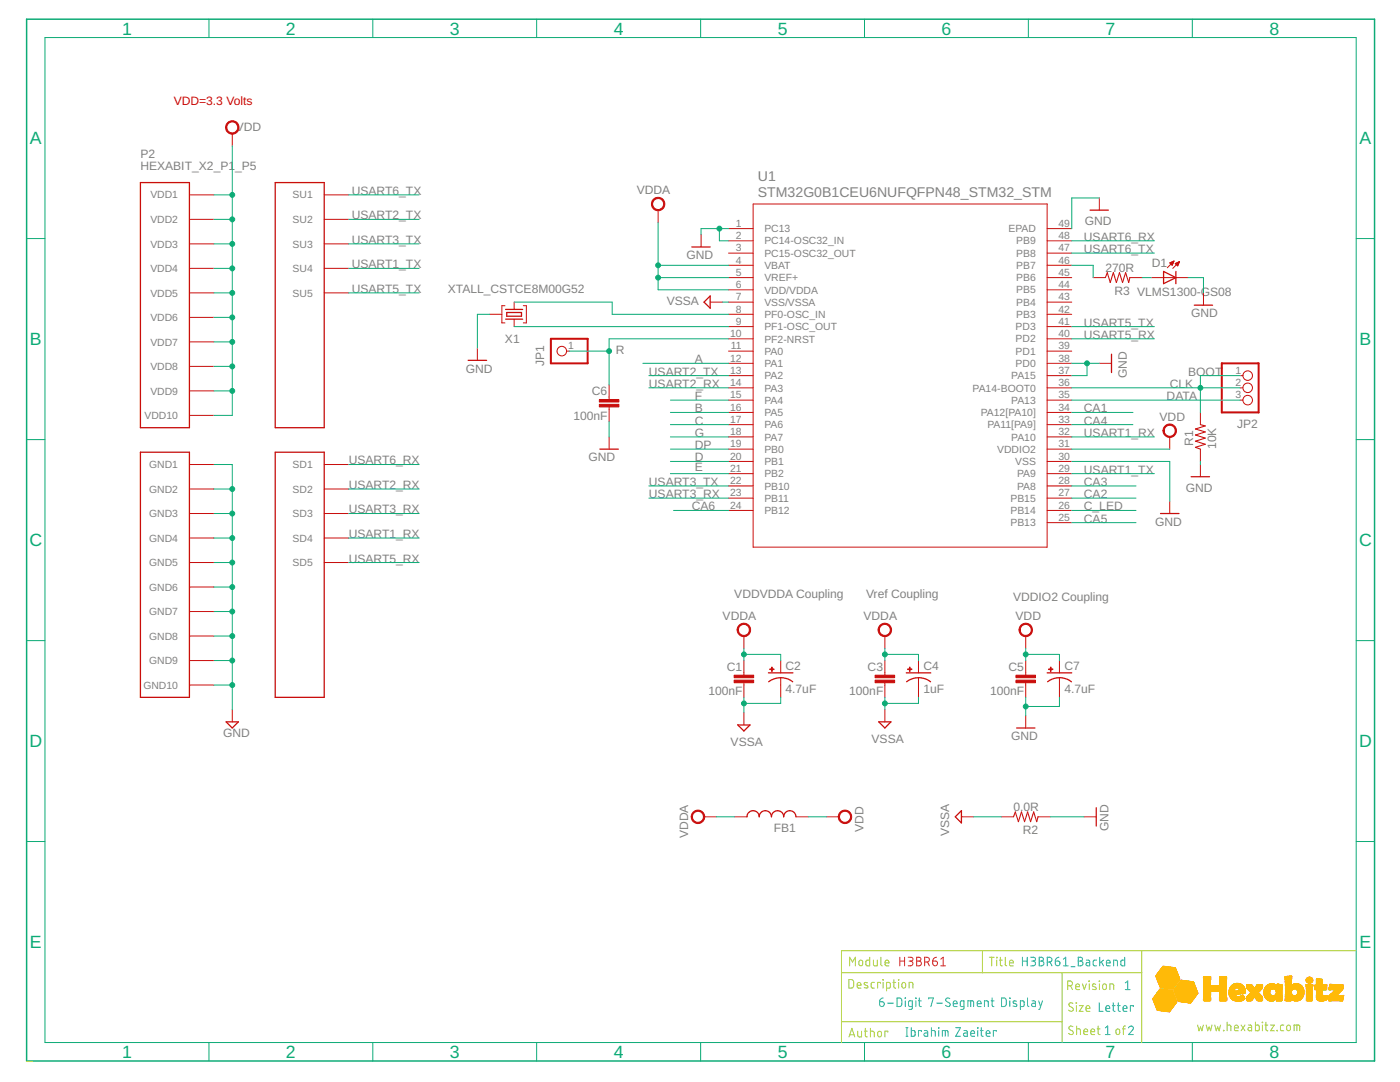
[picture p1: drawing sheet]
<svg xmlns="http://www.w3.org/2000/svg" width="279mm" height="216mm" viewBox="0 0 279 216" stroke-linecap="round" stroke-linejoin="round" font-family="sans-serif">
<defs><g id="words">
<g font-size="3.5" fill="#0dab76">
<text x="24.4" y="6.9">1</text>
<text x="57.1" y="6.9">2</text>
<text x="89.8" y="6.9">3</text>
<text x="122.5" y="6.9">4</text>
<text x="155.2" y="6.9">5</text>
<text x="187.9" y="6.9">6</text>
<text x="220.6" y="6.9">7</text>
<text x="253.3" y="6.9">8</text>
<text x="6" y="28.8">A</text>
<text x="271.3" y="28.8">A</text>
<text x="6" y="68.9">B</text>
<text x="271.3" y="68.9">B</text>
<text x="5.9" y="109">C</text>
<text x="271.2" y="109">C</text>
<text x="5.9" y="149.1">D</text>
<text x="271.2" y="149.1">D</text>
<text x="6" y="189.2">E</text>
<text x="271.3" y="189.2">E</text>
<text x="24.4" y="211.1">1</text>
<text x="57.1" y="211.1">2</text>
<text x="89.8" y="211.1">3</text>
<text x="122.5" y="211.1">4</text>
<text x="155.2" y="211.1">5</text>
<text x="187.9" y="211.1">6</text>
<text x="220.6" y="211.1">7</text>
<text x="253.3" y="211.1">8</text>
</g>
<g font-size="2.8" fill="#808080">
<text x="151.2" y="39.3">STM32G0B1CEU6NUFQFPN48_STM32_STM</text>
<text x="151.2" y="36.2">U1</text>
</g>
<text font-size="2.4" fill="#f00" x="34.7" y="21">VDD=3.3 Volts</text>
<g font-size="2.4" fill="#808080">
<text x="47.1" y="26.2">VDD</text>
<text x="28" y="34">HEXABIT_X2_P1</text>
<text x="28" y="31.5">P2</text>
<text x="46.9" y="34">_P5</text>
<text x="70.2" y="38.9">USART6_TX</text>
<text x="127.1" y="38.8">VDDA</text>
<text x="70.2" y="43.8">USART2_TX</text>
<text x="216.5" y="45">GND</text>
<text x="70.2" y="48.7">USART3_TX</text>
<text x="70.2" y="53.6">USART1_TX</text>
<text x="137" y="51.7">GND</text>
<text x="216.3" y="50.5">USART6_TX</text>
<text x="216.3" y="48">USART6_RX</text>
<text x="229.9" y="53.3">D1</text>
<text x="70.2" y="58.4">USART5_TX</text>
<text x="89.4" y="58.4">XTALL_CSTCE8M00G52</text>
<text x="220.6" y="54.3">270R</text>
<text x="222.4" y="58.8">R3 VLMS1300-GS08</text>
<text x="133.1" y="60.9">VSSA</text>
<text x="216.3" y="65.2">USART5_TX</text>
<text x="237.7" y="63.3">GND</text>
<text x="100.8" y="68.5">X1</text>
<text x="122.9" y="70.6">R</text>
<text x="216.3" y="67.6">USART5_RX</text>
<text x="93" y="74.3">GND</text>
<text x="108.6" y="73" transform="rotate(-90 108.6 73)">JP1</text>
<text x="129.5" y="74.9">USART2_TX</text>
<text x="129.5" y="77.4">USART2_RX</text>
<text x="138.7" y="72.5">A</text>
<text x="224.9" y="75.4" transform="rotate(-90 224.9 75.4)">GND</text>
<text x="233.4" y="77.4">CLK</text>
<text x="237.1" y="74.9">BOOT</text>
<text x="114.5" y="83.8">100nF</text>
<text x="118.1" y="78.9">C6</text>
<text x="138.7" y="82.3">B</text>
<text x="138.7" y="79.8">F</text>
<text x="216.3" y="82.3">CA1</text>
<text x="232.8" y="79.8">DATA</text>
<text x="138.7" y="87.2">G</text>
<text x="138.7" y="84.7">C</text>
<text x="138.7" y="89.6">DP</text>
<text x="216.3" y="87.2">USART1_RX</text>
<text x="216.3" y="84.7">CA4</text>
<text x="231.4" y="84">VDD</text>
<text x="238.1" y="89" transform="rotate(-90 238.1 89)">R1</text>
<text x="242.7" y="89.6" transform="rotate(-90 242.7 89.6)">10K</text>
<text x="246.9" y="85.3">JP2</text>
<text x="69.6" y="92.7">USART6_RX</text>
<text x="117.4" y="92.1">GND</text>
<text x="138.7" y="92.1">D</text>
<text x="138.7" y="93.9">E</text>
<text x="216.3" y="94.5">USART1_TX</text>
<text x="69.6" y="97.6">USART2_RX</text>
<text x="129.5" y="97">USART3_TX</text>
<text x="129.5" y="99.4">USART3_RX</text>
<text x="138.1" y="101.8">CA6</text>
<text x="216.3" y="101.8">C_LED</text>
<text x="216.3" y="97">CA3</text>
<text x="216.3" y="99.4">CA2</text>
<text x="236.6" y="98.2">GND</text>
<text x="69.6" y="102.5">USART3_RX</text>
<text x="69.6" y="107.4">USART1_RX</text>
<text x="216.3" y="104.3">CA5</text>
<text x="230.5" y="104.9">GND</text>
<text x="69.6" y="112.2">USART5_RX</text>
<text x="146.5" y="119.4">VDDVDDA Coupling</text>
<text x="172.8" y="119.4">Vref Coupling</text>
<text x="202.2" y="120">VDDIO2 Coupling</text>
<text x="144.2" y="123.7">VDDA</text>
<text x="172.3" y="123.7">VDDA</text>
<text x="202.7" y="123.7">VDD</text>
<text x="145" y="133.9">C1</text>
<text x="156.8" y="133.6">C2</text>
<text x="173.2" y="133.9">C3</text>
<text x="184.3" y="133.6">C4</text>
<text x="201.3" y="133.9">C5</text>
<text x="212.4" y="133.6">C7</text>
<text x="141.4" y="138.8">100nF</text>
<text x="156.8" y="138.3">4.7uF</text>
<text x="169.5" y="138.8">100nF</text>
<text x="184.3" y="138.3">1uF</text>
<text x="197.6" y="138.8">100nF</text>
<text x="212.4" y="138.3">4.7uF</text>
<text x="44.5" y="147.1">GND</text>
<text x="145.8" y="148.8">VSSA</text>
<text x="173.9" y="148.2">VSSA</text>
<text x="201.8" y="147.7">GND</text>
<text x="202.3" y="161.9">0.0R</text>
<text x="137.3" y="167.2" transform="rotate(-90 137.3 167.2)">VDDA</text>
<text x="154.4" y="165.9">FB1</text>
<text x="172.3" y="166" transform="rotate(-90 172.3 166)">VDD</text>
<text x="189.4" y="166.8" transform="rotate(-90 189.4 166.8)">VSSA</text>
<text x="204.1" y="166.4">R2</text>
<text x="221.2" y="165.9" transform="rotate(-90 221.2 165.9)">GND</text>
</g>
<g font-size="2.1" fill="#808080">
<text x="30" y="39.6">VDD1</text>
<text x="58.4" y="39.6">SU1</text>
<text x="30" y="44.5">VDD2</text>
<text x="58.4" y="44.5">SU2</text>
<text x="146.9" y="45.3">1</text>
<text x="146.9" y="47.7">2</text>
<text x="152.5" y="46.3">PC13</text>
<text x="201.3" y="46.3">EPAD</text>
<text x="211.2" y="47.7">48</text>
<text x="211.2" y="45.3">49</text>
<text x="30" y="49.4">VDD3</text>
<text x="58.4" y="49.4">SU3</text>
<text x="146.9" y="50.2">3</text>
<text x="146.9" y="52.6">4</text>
<text x="152.5" y="48.8">PC14-OSC32_IN</text>
<text x="152.5" y="51.2">PC15-OSC32_OUT</text>
<text x="152.5" y="53.7">VBAT</text>
<text x="202.8" y="53.7">PB7</text>
<text x="202.8" y="51.2">PB8</text>
<text x="202.8" y="48.8">PB9</text>
<text x="211.2" y="52.6">46</text>
<text x="211.2" y="50.2">47</text>
<text x="30" y="54.3">VDD4</text>
<text x="30" y="59.2">VDD5</text>
<text x="58.4" y="54.3">SU4</text>
<text x="58.4" y="59.2">SU5</text>
<text x="146.9" y="55">5</text>
<text x="146.9" y="57.5">6</text>
<text x="146.9" y="59.9">7</text>
<text x="152.5" y="56.1">VREF+</text>
<text x="152.5" y="58.6">VDD/VDDA</text>
<text x="202.8" y="58.6">PB5</text>
<text x="202.8" y="56.1">PB6</text>
<text x="211.2" y="59.9">43</text>
<text x="211.2" y="57.5">44</text>
<text x="211.2" y="55">45</text>
<text x="30" y="64.1">VDD6</text>
<text x="146.9" y="62.4">8</text>
<text x="146.9" y="64.8">9</text>
<text x="152.5" y="61">VSS/VSSA</text>
<text x="152.5" y="63.5">PF0-OSC_IN</text>
<text x="152.5" y="65.9">PF1-OSC_OUT</text>
<text x="202.7" y="65.9">PD3</text>
<text x="202.8" y="63.4">PB3</text>
<text x="202.8" y="61">PB4</text>
<text x="211.2" y="64.8">41</text>
<text x="211.2" y="62.4">42</text>
<text x="30" y="69">VDD7</text>
<text x="113.4" y="69.7">1</text>
<text x="145.7" y="67.3">10</text>
<text x="145.9" y="69.7">11</text>
<text x="152.5" y="68.3">PF2-NRST</text>
<text x="152.5" y="70.8">PA0</text>
<text x="202.7" y="70.8">PD1</text>
<text x="202.7" y="68.3">PD2</text>
<text x="211.2" y="69.7">39</text>
<text x="211.2" y="67.3">40</text>
<text x="30" y="73.8">VDD8</text>
<text x="145.7" y="72.2">12</text>
<text x="145.7" y="74.6">13</text>
<text x="145.7" y="77.1">14</text>
<text x="152.5" y="73.2">PA1</text>
<text x="152.5" y="75.7">PA2</text>
<text x="201.8" y="75.7">PA15</text>
<text x="202.7" y="73.2">PD0</text>
<text x="211.2" y="77.1">36</text>
<text x="211.2" y="74.6">37</text>
<text x="211.2" y="72.2">38</text>
<text x="246.5" y="74.6">1</text>
<text x="246.5" y="77.1">2</text>
<text x="28.8" y="83.6">VDD10</text>
<text x="30" y="78.7">VDD9</text>
<text x="145.7" y="79.5">15</text>
<text x="145.7" y="81.9">16</text>
<text x="152.5" y="78.1">PA3</text>
<text x="152.5" y="80.6">PA4</text>
<text x="152.5" y="83">PA5</text>
<text x="194.1" y="78.1">PA14-BOOT0</text>
<text x="195.7" y="83">PA12[PA10]</text>
<text x="201.8" y="80.6">PA13</text>
<text x="211.2" y="81.9">34</text>
<text x="211.2" y="79.5">35</text>
<text x="246.5" y="79.5">3</text>
<text x="145.7" y="84.4">17</text>
<text x="145.7" y="86.8">18</text>
<text x="145.7" y="89.3">19</text>
<text x="152.5" y="85.5">PA6</text>
<text x="152.5" y="87.9">PA7</text>
<text x="197" y="85.5">PA11[PA9]</text>
<text x="201.8" y="87.9">PA10</text>
<text x="211.2" y="89.3">31</text>
<text x="211.2" y="86.8">32</text>
<text x="211.2" y="84.4">33</text>
<text x="29.8" y="93.4">GND1</text>
<text x="58.4" y="93.4">SD1</text>
<text x="145.7" y="91.7">20</text>
<text x="145.7" y="94.2">21</text>
<text x="152.5" y="90.4">PB0</text>
<text x="152.5" y="92.8">PB1</text>
<text x="152.5" y="95.2">PB2</text>
<text x="199" y="90.3">VDDIO2</text>
<text x="202.6" y="92.8">VSS</text>
<text x="203" y="95.2">PA9</text>
<text x="211.2" y="94.2">29</text>
<text x="211.2" y="91.7">30</text>
<text x="29.8" y="98.3">GND2</text>
<text x="58.4" y="98.3">SD2</text>
<text x="145.7" y="96.6">22</text>
<text x="145.7" y="99.1">23</text>
<text x="145.7" y="101.5">24</text>
<text x="152.5" y="97.7">PB10</text>
<text x="152.5" y="100.1">PB11</text>
<text x="201.7" y="100.1">PB15</text>
<text x="203" y="97.7">PA8</text>
<text x="211.2" y="101.5">26</text>
<text x="211.2" y="99.1">27</text>
<text x="211.2" y="96.6">28</text>
<text x="29.8" y="103.2">GND3</text>
<text x="58.4" y="103.2">SD3</text>
<text x="152.5" y="102.6">PB12</text>
<text x="201.7" y="105">PB13</text>
<text x="201.7" y="102.6">PB14</text>
<text x="211.2" y="104">25</text>
<text x="29.8" y="108.1">GND4</text>
<text x="29.8" y="113">GND5</text>
<text x="58.4" y="108.1">SD4</text>
<text x="58.4" y="113">SD5</text>
<text x="29.8" y="117.9">GND6</text>
<text x="29.8" y="122.8">GND7</text>
<text x="29.8" y="127.6">GND8</text>
<text x="28.6" y="137.4">GND10</text>
<text x="29.8" y="132.5">GND9</text>
</g>
</g></defs>
<g fill="none" stroke="#c90d0c" stroke-width=".25">
<path d="M28 36.4h9.8v48.9h-9.8zM54.9 36.4h9.8v48.9h-9.8zM138.1 49.3h3.6M141.7 59.1v2.4l-1.2-1.2zM217.6 41.9h3.6M232.2 54.2l2.5 1.2-2.5 1.2zM234.7 54.2v2.4M93.4 71.9h3.7M100.9 63.7h3.4M100.9 61.7h3.4M101.1 62.4h3v.7h-3zM221.8 70.7v3.6"/>
<path d="M238.3 60.9h3.7M28 90.2h9.8v48.9h-9.8zM54.9 90.2h9.8v48.9h-9.8zM119.7 89.6h3.7M237.7 95.1h3.7M231.6 102.5h3.7M153.4 134.3h4.8M153.4 136a3.9 3.9 0 0 1 4.8 0M180.9 134.3h4.9M180.9 136a3.9 3.9 0 0 1 4.8 0M209 134.3h4.9M209.1 136a3.8 3.8 0 0 1 4.7 0"/>
<path d="M45.1 144h2.5l-1.2 1.3zM147.2 144.7h2.5l-1.2 1.2zM175.4 144h2.4l-1.2 1.3zM202.9 145.3h3.6M149.1 163a1.22 1.22 0 0 1 1.2-1.2 1.22 1.22 0 0 1 1.2 1.2 1.23 1.23 0 0 1 1.2-1.2 1.23 1.23 0 0 1 1.3 1.2 1.22 1.22 0 0 1 1.2-1.2 1.22 1.22 0 0 1 1.2 1.2 1.23 1.23 0 0 1 1.2-1.2 1.23 1.23 0 0 1 1.3 1.2M191.9 161.8v2.4l-1.3-1.2zM218.8 161.2v3.6"/>
</g>
<g fill="none" stroke="#c90d0c" stroke-width=".2">
<path d="M37.8 38.9h4.9M46.4 26.6v2.5M64.7 38.9h4.9M219.4 39.5v2.4M37.8 43.8h4.9M37.8 48.7h4.9M37.8 53.6h4.9M37.8 58.4h4.9M64.7 43.8h4.9M64.7 48.7h4.9M64.7 53.6h4.9M64.7 58.4h4.9"/>
<path d="M131.3 41.9v2.5M139.9 46.8v2.5M145.4 55.4h4.9M145.4 52.9h4.9M145.4 45.6h4.9M145.4 48h4.9M145.4 50.5h4.9M145.4 57.8h4.9M150.3 40.7h58.7v68.5h-58.7zM209 55.4h4.9M209 52.9h4.9M209 45.6h4.9"/>
<path d="M209 48h4.9M209 50.5h4.9M209 57.8h4.9M218.2 55.4h2.4M225.5 55.4h2.4M229.8 55.4h7.3M233.4 52.5l.9-.4-.4 .8zM233.5 52.5h.6M233.6 52.6h.5M233.6 52.4h.6M233.7 52.7h.3M233.8 52.8h.2"/>
<path d="M233.9 52.3h.3M234.1 52.2h.2M234.3 52.1l-1.3 1.3M234.5 52.6l.9-.4-.4 .9zM234.6 52.6h.6M234.7 52.7h.5M234.7 52.5h.6M234.8 52.8h.3M234.9 53h.2M235 52.4h.3M235.3 52.3h.1M235.4 52.2l-1.3 1.4"/>
<path d="M240.2 58.4v2.5M37.8 63.3h4.9M37.8 68.2h4.9M37.8 73.1h4.9M37.8 78h4.9M95.3 69.4v2.5M97.7 62.7h2.5M100.8 61h-.6v3.4h.6M102.6 60.3v1.4M102.6 63.7v1.5M104.4 61h.7v3.4h-.7M113.1 70.1h.5"/>
<path d="M121.6 76.8v2.9M141.7 60.3h2.5M145.4 62.7h4.9M145.4 60.3h4.9M145.4 65.2h4.9M145.4 67.6h4.9M145.4 70.1h4.9M145.4 72.5h4.9M145.4 75h4.9M145.4 77.4h4.9M145.4 79.8h4.9M209 62.7h4.9"/>
<path d="M209 60.3h4.9M209 65.2h4.9M209 67.6h4.9M209 70.1h4.9M209 72.5h4.9M209 75h4.9M209 77.4h4.9M209 79.8h4.9M219.4 72.5h2.4M247.5 75h.6M247.5 77.4h.6M247.5 79.8h.6"/>
<path d="M37.8 97.6h4.9M37.8 92.7h4.9M37.8 82.9h4.9M64.7 97.6h4.9M64.7 92.7h4.9M121.6 81.2v2.9M121.6 87.2v2.4M145.4 82.3h4.9M145.4 84.7h4.9M145.4 87.2h4.9M145.4 89.6h4.9M145.4 92.1h4.9"/>
<path d="M145.4 94.5h4.9M145.4 97h4.9M145.4 99.4h4.9M209 82.3h4.9M209 84.7h4.9M209 87.2h4.9M209 89.6h4.9M209 92.1h4.9M209 94.5h4.9M209 97h4.9M209 99.4h4.9M233.4 87.2v2.4"/>
<path d="M239.6 82.3v2.4M239.6 89.6v2.5M239.6 92.7v2.4M37.8 102.5h4.9M37.8 107.4h4.9M37.8 112.2h4.9M37.8 117.1h4.9M64.7 102.5h4.9M64.7 107.4h4.9M64.7 112.2h4.9M145.4 101.9h4.9M209 101.9h4.9"/>
<path d="M209 104.3h4.9M233.4 100v2.5M37.8 122h4.9M37.8 126.9h4.9M37.8 131.8h4.9M37.8 136.7h4.9M148.5 126.9v2.5M148.5 131.8v2.9M148.5 136.2v2.9M155.8 131.8v2.5M155.8 135.2v3.9M176.6 126.9v2.5"/>
<path d="M176.6 131.8v2.9M176.6 136.2v2.9M183.3 131.8v2.5M183.3 135.2v3.9M204.7 126.9v2.5M204.7 131.8v2.9M204.7 136.2v2.9M211.4 131.8v2.5M211.4 135.2v3.9M46.4 141.6v2.4M148.5 142.2v2.5M176.6 141.6v2.4"/>
<path d="M204.7 142.8v2.5M140.5 163h2.5M146.6 163h2.5M158.9 163h2.4M165 163h2.4M191.9 163h2.4M199.8 163h2.5M207.2 163h2.4M216.3 163h2.5"/>
<circle cx="112.1" cy="70.1" r=".95"/>
<circle cx="249" cy="75" r=".95"/>
<circle cx="249" cy="77.4" r=".95"/>
<circle cx="249" cy="79.8" r=".95"/>
</g>
<g fill="#c90d0c" stroke="#c90d0c" stroke-width=".2">
<path d="M45.4 24.5a1.34 1.34 0 0 1 2.1 .2 1.34 1.34 0 0 1-.8 2 1.34 1.34 0 0 1-1.7-1.3h.3a1.1 1.1 0 0 1 1.5-1 1.1 1.1 0 0 1 .3 1.8 1.1 1.1 0 0 1-1.8-.5v-.3h-.3z" fill-rule="evenodd"/>
<path d="M232.5 85a1.35 1.35 0 0 1 2.1 .3 1.35 1.35 0 0 1-.8 2 1.35 1.35 0 0 1-1.7-1.3h.2a1.09 1.09 0 0 1 1.6-1.1 1.09 1.09 0 0 1 .3 1.9 1.09 1.09 0 0 1-1.8-.6l-.1-.2h-.2z" fill-rule="evenodd"/>
<path d="M130.4 39.8a1.34 1.34 0 0 1 2.1 .2 1.34 1.34 0 0 1-.8 2 1.34 1.34 0 0 1-1.7-1.3h.2a1.1 1.1 0 0 1 1.6-1 1.1 1.1 0 0 1 .3 1.8 1.1 1.1 0 0 1-1.8-.5l-.1-.3h-.2z" fill-rule="evenodd"/>
<path d="M147.5 124.8a1.35 1.35 0 0 1 2.1 .2 1.35 1.35 0 0 1-.8 2 1.35 1.35 0 0 1-1.7-1.3h.3a1.09 1.09 0 0 1 1.5-1 1.09 1.09 0 0 1 .3 1.8 1.09 1.09 0 0 1-1.8-.5v-.3h-.3z" fill-rule="evenodd"/>
<path d="M175.6 124.8a1.35 1.35 0 0 1 2.1 .2 1.35 1.35 0 0 1-.8 2 1.35 1.35 0 0 1-1.7-1.3h.3a1.1 1.1 0 0 1 1.6-.9 1.1 1.1 0 0 1 .1 1.8 1.1 1.1 0 0 1-1.7-.6v-.3h-.3z" fill-rule="evenodd"/>
<path d="M203.7 124.8a1.34 1.34 0 0 1 2.2 .2 1.34 1.34 0 0 1-.8 2 1.34 1.34 0 0 1-1.7-1.3h.2a1.1 1.1 0 0 1 1.5-1.1 1.1 1.1 0 0 1 .3 1.9 1.1 1.1 0 0 1-1.8-.5v-.3h-.2z" fill-rule="evenodd"/>
<path d="M138.3 162.1a1.35 1.35 0 0 1 2.1 .2 1.35 1.35 0 0 1-.7 2 1.35 1.35 0 0 1-1.8-1.3h.3a1.1 1.1 0 0 1 1.6-.9 1.1 1.1 0 0 1 .2 1.8 1.1 1.1 0 0 1-1.8-.6v-.3h-.3z" fill-rule="evenodd"/>
<path d="M167.7 162.1a1.34 1.34 0 0 1 2.1 .2 1.34 1.34 0 0 1-.8 2 1.34 1.34 0 0 1-1.7-1.3h.2a1.1 1.1 0 0 1 1.6-1.1 1.1 1.1 0 0 1 .3 1.9 1.1 1.1 0 0 1-1.8-.5l-.1-.3h-.2z" fill-rule="evenodd"/>
</g>
<path d="M109.9 67.6h7.4v4.9h-7.4zM243.8 72.5h7.4v9.8h-7.4z" fill="none" stroke="#c90d0c" stroke-width=".4"/>
<path d="M220.6 55.4l.4-1 .6 2 .6-2 .6 2 .6-2 .6 2 .6-2 .7 2 .2-1M239.6 84.7l.9 .3-1.9 .6 1.9 .6-1.9 .6 1.9 .6-1.9 .6 1.9 .6-1.9 .7 1 .3M202.3 163l.3-1 .6 2 .7-2 .6 2 .6-2 .6 2 .6-2 .6 2 .3-1" fill="none" stroke="#c90d0c" stroke-width=".21"/>
<g fill="#c90d0c" stroke="#c90d0c" stroke-width=".2">
<path d="M119.6 80.7h3.9v.5h-3.9z"/>
<path d="M119.6 79.7h3.9v.5h-3.9z"/>
<path d="M146.5 135.7h3.9v.5h-3.9z"/>
<path d="M146.5 134.7h3.9v.5h-3.9z"/>
<path d="M174.6 135.7h3.9v.5h-3.9z"/>
<path d="M174.6 134.7h3.9v.5h-3.9z"/>
<path d="M202.8 135.7h3.9v.5h-3.9z"/>
<path d="M202.8 134.7h3.9v.5h-3.9z"/>
<path d="M153.6 133.5h.9v.1h-.9z"/>
<path d="M154 133.1h.1v.9h-.1z"/>
<path d="M181.1 133.5h.9v.1h-.9z"/>
<path d="M181.5 133.1h.1v.9h-.1z"/>
<path d="M209.3 133.5h.8v.1h-.8z"/>
<path d="M209.6 133.1h.2v.9h-.2z"/>
</g>
<path d="M5.3 3.8h269v207.9h-269z" fill="none" stroke="#0dab76" stroke-width=".3"/>
<g fill="none" stroke="#0dab76" stroke-width=".2">
<path d="M9 7.5h261.7v200.5h-261.7zM41.7 3.8v3.7M74.4 3.8v3.7M107.1 3.8v3.7M139.8 3.8v3.7M172.5 3.8v3.7M205.2 3.8v3.7M238 3.8v3.7M42.7 38.9h3.7M46.4 29.1v53.8h-3.7M69.6 38.9h14.1M219.4 39.5h-5.5v6.1"/>
<path d="M5.3 47.6h3.7M42.7 43.8h3.7M42.7 48.7h3.7M42.7 53.6h3.7M42.7 58.4h3.7M69.6 43.8h14.1M69.6 48.7h14.1M69.6 53.6h14.1M69.6 58.4h14.1M131.3 55.4h14.1M131.3 44.4v13.4h14.1M131.3 52.9h14.1"/>
<path d="M143.6 45.6v2.4h1.8M145.4 45.6h-5.5v1.2M213.9 48h16.5M213.9 52.9h4.3v2.5M213.9 50.5h16.5M227.9 55.4h1.9M237.1 55.4h3.1v3M270.7 47.6h3.6M42.7 63.3h3.7M42.7 68.2h3.7M42.7 73.1h3.7M42.7 78h3.7"/>
<path d="M97.7 62.7h-2.4v6.7M102.6 60.3h19.6v2.4h23.2M102.6 65.2h42.8M113.6 70.1h8M128.3 72.5h17.1M129.5 75h15.9M129.5 77.4h15.9M133.8 79.8h11.6M144.2 60.3h1.2M145.4 67.6h-23.8v9.2M213.9 72.5h5.5M213.9 77.4h33.6"/>
<path d="M213.9 67.6h16.5M213.9 65.2h16.5M213.9 79.8h33.6M216.9 72.5v2.5h-3M247.5 75h-7.9v7.3M5.3 87.7h3.7M42.7 92.7h3.7v48.9M42.7 97.6h3.7M69.6 92.7h14.1M69.6 97.6h14.1M121.6 84.1v3.1M129.5 97h15.9"/>
<path d="M129.5 99.4h15.9M133.8 89.6h11.6M133.8 92.1h11.6M133.8 94.5h11.6M133.8 87.2h11.6M133.8 84.7h11.6M133.8 82.3h11.6M213.9 89.6h19.5M213.9 92.1h19.5v7.9M213.9 97h12.8M213.9 99.4h12.8M213.9 94.5h16.5"/>
<path d="M213.9 87.2h16.5M213.9 84.7h12.2M213.9 82.3h12.2M239.6 92.1v.6M270.7 87.7h3.6M42.7 117.1h3.7M42.7 112.2h3.7M42.7 107.4h3.7M42.7 102.5h3.7M69.6 112.2h14.1M69.6 107.4h14.1M69.6 102.5h14.1"/>
<path d="M134.4 101.9h11M213.9 101.9h12.8M213.9 104.3h12.8M5.3 127.8h3.7M42.7 136.7h3.7M42.7 131.8h3.7M42.7 126.9h3.7M42.7 122h3.7M148.5 130.6h7.3v1.2M148.5 129.4v2.4M148.5 139.1v3.1M155.8 139.1v1.3h-7.3"/>
<path d="M176.6 130.6h6.7v1.2M176.6 129.4v2.4M176.6 139.1v2.5M183.3 139.1v1.3h-6.7M204.7 129.4v2.4M204.7 139.1v3.7M204.7 130.6h6.7v1.2M211.4 139.1v1.9h-6.7M270.7 127.8h3.6M5.3 167.9h3.7M143 163h3.6M161.3 163h3.7"/>
<path d="M194.3 163h5.5M209.6 163h6.7M270.7 167.9h3.6M41.7 208v3.7M74.4 208v3.7M107.1 208v3.7M139.8 208v3.7M172.5 208v3.7M205.2 208v3.7M238 208v3.7"/>
</g>
<g fill="#0dab76" stroke="#0dab76" stroke-width=".2">
<circle cx="46.4" cy="38.9" r=".49"/>
<circle cx="46.4" cy="43.8" r=".49"/>
<circle cx="46.4" cy="48.7" r=".49"/>
<circle cx="46.4" cy="53.6" r=".49"/>
<circle cx="46.4" cy="58.4" r=".49"/>
<circle cx="46.4" cy="63.3" r=".49"/>
<circle cx="46.4" cy="68.2" r=".49"/>
<circle cx="46.4" cy="73.1" r=".49"/>
<circle cx="46.4" cy="78" r=".49"/>
<circle cx="204.7" cy="130.6" r=".49"/>
<circle cx="46.4" cy="136.7" r=".49"/>
<circle cx="46.4" cy="131.8" r=".49"/>
<circle cx="46.4" cy="126.9" r=".49"/>
<circle cx="46.4" cy="122" r=".49"/>
<circle cx="46.4" cy="117.1" r=".49"/>
<circle cx="46.4" cy="112.2" r=".49"/>
<circle cx="46.4" cy="107.4" r=".49"/>
<circle cx="46.4" cy="102.5" r=".49"/>
<circle cx="46.4" cy="97.6" r=".49"/>
<circle cx="143.6" cy="45.6" r=".49"/>
<circle cx="204.7" cy="141" r=".49"/>
<circle cx="216.9" cy="72.5" r=".49"/>
<circle cx="131.3" cy="55.4" r=".49"/>
<circle cx="131.3" cy="52.9" r=".49"/>
<circle cx="148.5" cy="130.6" r=".49"/>
<circle cx="176.6" cy="130.6" r=".49"/>
<circle cx="148.5" cy="140.4" r=".49"/>
<circle cx="176.6" cy="140.4" r=".49"/>
<circle cx="121.6" cy="70.1" r=".49"/>
<circle cx="239.6" cy="77.4" r=".49"/>
</g>
<g fill="none" stroke="#afd134" stroke-width=".2">
<path d="M167.9 194.1h60M169.4 195.5h.7l.2 .2a1.47 1.47 0 0 1-.1 1.3l-.8 .2zM169.6 192.7v-1.7l.5 1 .6-1v1.7M171.1 196.6h.7a.4 .4 0 0 0-.2-.5 .4 .4 0 0 0-.5 .3l.1 .7 .6 .1M171.5 191.7l.3-.1 .3 .1 .1 .6a.38 .38 0 0 1-.4 .4 .38 .38 0 0 1-.4-.4zM173.1 196.1l-.4-.1-.3 .2 .1 .2 .7 .4v.3h-.7M173.6 191v1.7h-.6l-.2-.3v-.7l.2-.1h.6M174.3 191.6v1l.3 .1h.5v-1.1M174.5 196h-.5l-.1 .3v.8l.6 .1M175.7 196.2v-.2h-.5v1.2M175.8 191v1.4l.3 .3M176.2 195.5l.1 .1z"/>
<path d="M176.2 196v1.2M176.6 192.2h.8a.4 .4 0 0 0-.3-.6 .4 .4 0 0 0-.5 .4l.1 .6 .7 .1M176.9 197.2l.6-.1 .2-.1v-.7l-.2-.2-.6-.1v1.7M178.2 196h.6M178.4 195.5v1.5l.4 .2M179.3 195.5l.1 .1zM179.3 196v1.2M180.1 196.2l.3-.2 .2 .2 .1 .6a.38 .38 0 0 1-.3 .4 .38 .38 0 0 1-.4-.4zM181.4 197.2v-1.2l.8 .2v1M196.1 189.7v4.4M197.4 191h1M197.9 191v1.7"/>
<path d="M198.9 191l.1 .1zM198.9 191.6v1.1M199.5 191.6h.5M199.6 191l.1 1.6 .3 .1M200.6 191v1.4l.3 .3M201.5 192.2h.7a.4 .4 0 0 0-.2-.6 .4 .4 0 0 0-.5 .4v.6l.7 .1M212 194.1v13.9M213.1 196.7h.5a.48 .48 0 0 0 .4-.5 .48 .48 0 0 0-.4-.5h-.5v1.8M213.7 196.7l.3 .8M214.7 196.9h.7a.4 .4 0 0 0-.2-.5 .4 .4 0 0 0-.5 .3l.1 .7 .6 .1M216 196.3l.4 1.2 .4-1.2M217.3 195.7l.1 .2z"/>
<path d="M217.4 196.3v1.2M218.7 196.4l-.6-.1-.1 .3 .7 .5v.3h-.7M219.4 195.7l.1 .2zM219.4 196.3v1.2M220.2 196.4l.2-.1 .3 .1 .1 .7a.38 .38 0 0 1-.4 .4 .38 .38 0 0 1-.4-.4zM221.5 197.5v-1.2l.7 .2 .1 1M227.9 189.7v18.3M270.7 189.7h-102.8v18.3M167.9 203.9h44.1M169.4 206.9l.6-1.7 .6 1.7M169.6 206.5h.8M171.2 205.8v.9l.3 .2h.4v-1.1"/>
<path d="M172.5 205.8h.6M172.7 205.2v1.5l.4 .2M173.7 205.8l.7 .1 .1 1M173.7 205.2v1.7M175.3 205.9l.2-.1 .3 .1 .1 .6a.38 .38 0 0 1-.4 .4 .38 .38 0 0 1-.3-.4zM177.2 206v-.2h-.6v1.1M214.1 200.2l-.5-.1-.3 .4 .2 .3 .5 .3a.39 .39 0 0 1 .2 .5 .39 .39 0 0 1-.6 .2l-.3-.3M214.1 204.9l-.4-.2-.4 .4 .2 .3 .5 .3a.43 .43 0 0 1 .1 .7 .43 .43 0 0 1-.7-.1l-.1-.1M214.8 200.1l.1 .1zM214.8 200.7v1.1M214.9 205.3l.7 .1v1M214.9 204.7v1.7"/>
<path d="M215.4 200.7h.8l-.8 1.1h.8M216.3 205.9h.8a.4 .4 0 0 0-.3-.6 .4 .4 0 0 0-.5 .4l.1 .7h.7M216.7 201.2h.8a.4 .4 0 0 0-.3-.5 .4 .4 0 0 0-.5 .3l.1 .7 .7 .1M217.7 205.9h.8a.4 .4 0 0 0-.3-.6 .4 .4 0 0 0-.5 .4l.1 .7h.7M219 205.3h.5M219.2 204.7v1.6l.3 .1M222.8 205.4l.3-.1 .3 .1 .1 .7a.38 .38 0 0 1-.4 .3 .38 .38 0 0 1-.4-.3zM224 205.3h.6M224.6 204.7l-.4 .2v1.5M239 204.5l.3 1.2 .3-.8 .3 .8 .3-1.2M240.7 204.5l.3 1.2 .3-.8 .3 .8 .3-1.2M242.4 204.5l.3 1.2 .3-.8 .3 .8 .3-1.2"/>
<path d="M244.2 205.6l.1 .1zM244.9 204.5l.7 .2 .1 1M244.9 204v1.7M246.4 205.1h.7a.4 .4 0 0 0-.2-.5 .4 .4 0 0 0-.5 .3v.7l.7 .1M247.7 204.5l.8 1.2M248.5 204.5l-.8 1.2M249.1 204.5l.5 .1 .2 .2v.9h-.6l-.2-.3 .1-.3 .7-.1M250.5 204v1.7h.7l.1-.3v-.7l-.2-.1-.6-.1M251.9 204l.1 .1zM251.9 204.5v1.2M252.5 204.5h.5M252.6 204l.1 1.5 .3 .2"/>
<path d="M253.6 204.5h.7l-.7 1.2h.7M254.8 205.6l.2 .1zM256.2 204.5l-.5 .1-.2 .2 .1 .8 .6 .1M256.9 204.7l.3-.2 .2 .2 .1 .6a.38 .38 0 0 1-.3 .4 .38 .38 0 0 1-.4-.4zM258.3 205.7v-1.2l1 .1 .1 1.1M258.8 204.5v1.2"/>
</g>
<g fill="none" stroke="#0696d7" stroke-width=".2">
<path d="M175.5 199.9h.6a.47 .47 0 0 1 .4 .5 .47 .47 0 0 1-.5 .4 .47 .47 0 0 1-.5-.4zM176.3 199.1l-.6 .4-.2 .4M179 199.1l.8 .2a1.47 1.47 0 0 1 .1 1.3l-.2 .2-.7 .1zM180.6 199.1l.1 .1zM180.7 199.7v1.2M182.7 199.1l.1 .1zM182.8 199.7v1.2M183.3 199.7h.6M183.5 199.1v1.6l.4 .2M185.3 199.3v-.2h1l-.5 1.8M189.5 199.3l-.5-.1-.3 .3 .1 .2 .7 .4a.42 .42 0 0 1 0 .7 .42 .42 0 0 1-.6-.1l-.2-.1M193.7 199.7v1.2"/>
<path d="M197.8 199.7h.6M198 199.1v1.6l.4 .2M199.9 199.1l.8 .2a1.47 1.47 0 0 1 .1 1.3l-.3 .2-.6 .1zM201.5 199.1l.1 .1zM201.5 199.7v1.2M202.8 199.8l-.5-.1-.1 .3 .7 .4v.3l-.2 .2-.5-.2M204 191v1.7M204 191.8h1M205 191v1.7M205.1 199.1v1.5l.2 .3M205.7 191h.6a.38 .38 0 0 1 .4 .4 .38 .38 0 0 1-.4 .4h-.4M206 199.7h.5l.2 .3v.9l-.6-.1-.2-.2 .1-.3 .7-.1"/>
<path d="M206.2 191.8a.48 .48 0 0 1 .5 .4 .48 .48 0 0 1-.5 .5h-.5M207.3 199.7l.4 1.2M207.4 191h.5a.38 .38 0 0 1 .3 .4 .38 .38 0 0 1-.3 .4 .48 .48 0 0 1 .4 .4 .48 .48 0 0 1-.4 .5h-.5zM207.4 191.8h.5M208 199.7l-.5 1.7h-.2M209 192h.5a.48 .48 0 0 0 .5-.5 .48 .48 0 0 0-.5-.5h-.5v1.7M209.6 192l.4 .7M210.6 191.8h.6a.47 .47 0 0 1 .4 .5 .47 .47 0 0 1-.5 .4 .47 .47 0 0 1-.5-.4zM211.3 191l-.2 .1a.71 .71 0 0 0-.5 .7M212.2 192.7h1M212.2 191.4l.5-.4v1.7M213.8 192.9h.7"/>
<path d="M215.2 191h.5a.38 .38 0 0 1 .3 .4 .38 .38 0 0 1-.3 .4 .48 .48 0 0 1 .4 .4 .48 .48 0 0 1-.4 .5h-.5zM215.2 191.8h.5M216.8 191.6h.5l.2 .3v.8h-.6l-.2-.2 .1-.3 .7-.1M218.8 191.6h-.5l-.1 .3v.7l.6 .1M219.5 191v1.7M219.8 191.9l.4 .8M220.2 191.6l-.7 .6M220.8 192.2h.8a.39 .39 0 0 0-.3-.6 .39 .39 0 0 0-.5 .4l.1 .6 .7 .1M222.2 192.7v-1.1l.8 .1v1M224.5 191v1.7h-.6l-.2-.3v-.7l.2-.1h.6M224.6 196.1l.5-.4v1.8M224.6 197.5h.9"/>
<path d="M177.1 200.2h1.2M180.8 206.8h.4M180.8 205.1h.4M181 205.1v1.7M181.9 205.1v1.7h.6l.1-.3v-.7l-.2-.1-.5-.1M182.1 200.9l-.6-.1-.2-.1v-.7l.2-.3h.6v1.4l-.2 .3h-.5M183.9 205.8v-.2h-.6v1.2M184.5 205.6l.5 .1 .1 .2v.9h-.5l-.2-.3v-.3l.7-.1M185.9 205.6l.7 .2v1M185.9 205.1v1.7M186.9 200.2h1.2M187.3 205.1l.1 .1z"/>
<path d="M187.3 205.6v1.2M188.1 206.8v-1.2l1 .1 .1 1.1M188.6 205.6v1.2M190.2 200.3h.8a.4 .4 0 0 0-.3-.6 .4 .4 0 0 0-.5 .4l.1 .7 .7 .1M190.7 205.1h1l-1 1.7h1M192.4 205.6l.5 .1 .1 .2v.9h-.5l-.2-.3v-.3l.7-.1M192.4 200.9l-.7-.1-.1-.8 .2-.3h.6v1.4l-.1 .3h-.6M193.2 200.9v-1.2l1 .1 .1 1.1M193.7 206.2h.8a.4 .4 0 0 0-.3-.5 .4 .4 0 0 0-.5 .3l.1 .7 .7 .1M195 200.3h.8a.4 .4 0 0 0-.3-.6 .4 .4 0 0 0-.5 .4l.1 .7 .7 .1M195.1 205.1l.1 .1zM195.1 205.6v1.2"/>
<path d="M195.6 205.6h.6M195.8 205.1l.1 1.5 .3 .2M196.5 200.9v-1.2l.7 .1v1.1M196.8 206.2h.8a.4 .4 0 0 0-.3-.5 .4 .4 0 0 0-.5 .3l.1 .7 .7 .1M198.8 205.8v-.2h-.6v1.2M203.6 200.9l.7-.1 .1-.8-.1-.3h-.7v1.7M219.4 200.1v1.7h.7M220.6 205.1l.5-.4v1.7M220.6 206.4h1M220.7 201.2h.8a.4 .4 0 0 0-.3-.5 .4 .4 0 0 0-.5 .3l.1 .7 .7 .1M222 200.7h.5M222.2 200.1v1.5l.3 .2"/>
<path d="M223 200.7h.6M223.2 200.1v1.5l.4 .2M224.1 201.2h.8a.4 .4 0 0 0-.3-.5 .4 .4 0 0 0-.5 .3l.1 .7 .7 .1M225.2 205.1a.47 .47 0 0 1 .7-.4 .47 .47 0 0 1 .2 .8l-.9 .9h1M226.2 200.9v-.2h-.6v1.1"/>
</g>
<g fill="none" stroke="#d62525" stroke-width=".2">
<path d="M179.6 191v1.7M179.6 191.8h.9M180.5 191v1.7M181.3 191h.5a.38 .38 0 0 1 .4 .4 .38 .38 0 0 1-.4 .4h-.4M181.7 191.8a.48 .48 0 0 1 .5 .4 .48 .48 0 0 1-.5 .5h-.4M182.9 191h.5a.38 .38 0 0 1 .4 .4 .38 .38 0 0 1-.4 .4 .48 .48 0 0 1 .5 .4 .48 .48 0 0 1-.5 .5h-.5zM182.9 191.8h.5M184.5 192h.5a.48 .48 0 0 0 .5-.5 .48 .48 0 0 0-.5-.5h-.5v1.7M185.1 192l.4 .7M186.1 191.8h.6a.48 .48 0 0 1 .4 .5 .48 .48 0 0 1-.5 .4 .48 .48 0 0 1-.5-.4zM186.9 191l-.4 .2-.4 .6M187.7 192.7h1"/>
<path d="M187.7 191.4l.5-.4v1.7"/>
</g>
<g fill="#ffba08" stroke="#ffba08" stroke-width=".2">
<path d="M233.2 201.8l.2 .1z"/>
<path d="M233 201.8l.4 .1z"/>
<path d="M232.8 201.8h.6z"/>
<path d="M232.6 201.8h.9z"/>
<path d="M232.4 201.7l1.1 .1z"/>
<path d="M232.2 201.7l1.3 .1z"/>
<path d="M232.1 201.7h1.4z"/>
<path d="M231.9 201.7h1.7z"/>
<path d="M231.7 201.7h1.9z"/>
<path d="M231.5 201.6l2.1 .1z"/>
<path d="M231.3 201.6l2.3 .1z"/>
<path d="M231.1 201.6h2.5z"/>
<path d="M230.9 201.5l2.8 .1z"/>
<path d="M230.9 201.5h2.8z"/>
<path d="M230.9 201.4l2.8 .1z"/>
<path d="M230.9 201.4h2.8z"/>
<path d="M230.9 201.4h2.9z"/>
<path d="M230.9 201.3l2.9 .1z"/>
<path d="M230.8 201.3l3 .1z"/>
<path d="M230.9 201.3h2.9z"/>
<path d="M230.8 201.3h3.1z"/>
<path d="M230.8 201.2l3.1 .1z"/>
<path d="M230.8 201.2h3.1z"/>
<path d="M230.8 201.1l3.2 .1z"/>
<path d="M230.8 201.1h3.2z"/>
<path d="M230.8 201l3.2 .1z"/>
<path d="M230.7 201l3.3 .1z"/>
<path d="M230.7 201h3.4z"/>
<path d="M230.7 200.9l3.4 .1z"/>
<path d="M230.7 200.9h3.4z"/>
<path d="M230.7 200.9h3.5z"/>
<path d="M230.7 200.8l3.5 .1z"/>
<path d="M230.7 200.8h3.5z"/>
<path d="M230.6 200.7l3.6 .1z"/>
<path d="M230.7 200.7l3.6 .1z"/>
<path d="M230.6 200.7h3.7z"/>
<path d="M230.6 200.6l3.7 .1z"/>
<path d="M230.6 200.6h3.8z"/>
<path d="M230.5 200.6h3.9z"/>
<path d="M230.5 200.5l3.9 .1z"/>
<path d="M230.5 200.5h3.9z"/>
<path d="M230.5 200.4l3.9 .1z"/>
<path d="M230.5 200.4l4 .1z"/>
<path d="M230.5 200.4h4z"/>
<path d="M230.5 200.3l4 .1z"/>
<path d="M230.5 200.3h4.1z"/>
<path d="M230.4 200.3h4.2z"/>
<path d="M230.4 200.2l4.2 .1z"/>
<path d="M230.4 200.2h4.3z"/>
<path d="M230.4 200.1l4.3 .1z"/>
<path d="M237.5 200.1l.1 .1z"/>
<path d="M230.4 200.1h4.3z"/>
<path d="M237.3 200.1h.3z"/>
<path d="M237.2 200.1h.5z"/>
<path d="M230.4 200l4.4 .1z"/>
<path d="M237 200l.7 .1z"/>
<path d="M230.3 200h4.5z"/>
<path d="M236.8 200h.9z"/>
<path d="M236.6 200h1.1z"/>
<path d="M236.4 200h1.3z"/>
<path d="M230.3 199.9l4.5 .1z"/>
<path d="M236.2 199.9l1.5 .1z"/>
<path d="M236 199.9l1.8 .1z"/>
<path d="M230.3 199.9h4.5z"/>
<path d="M235.8 199.9h2z"/>
<path d="M235.6 199.9h2.2z"/>
<path d="M230.3 199.8l4.5 .1z"/>
<path d="M235.5 199.8l2.3 .1z"/>
<path d="M235.3 199.8l2.5 .1z"/>
<path d="M230.3 199.8h4.5z"/>
<path d="M235.1 199.8h2.7z"/>
<path d="M235.2 199.8h2.7z"/>
<path d="M247 199.8h.2z"/>
<path d="M230.3 199.7l4.5 .1z"/>
<path d="M235.1 199.7l2.8 .1z"/>
<path d="M246.7 199.7l.8 .1z"/>
<path d="M253.6 199.7l.3 .1z"/>
<path d="M230.2 199.7l4.6 .1z"/>
<path d="M246.6 199.7l1 .1z"/>
<path d="M253.4 199.7l.6 .1z"/>
<path d="M263.5 199.7l.5 .1z"/>
<path d="M230.2 199.7h4.6z"/>
<path d="M235.1 199.7h2.8z"/>
<path d="M246.5 199.7h1.2z"/>
<path d="M249.2 199.7h.3z"/>
<path d="M251.2 199.7h.4z"/>
<path d="M253.3 199.7h.8z"/>
<path d="M254.8 199.7h.5z"/>
<path d="M258.4 199.7h.5z"/>
<path d="M263.3 199.7h.8z"/>
<path d="M265.2 199.7h.3z"/>
<path d="M267.5 199.7h.4z"/>
<path d="M230.2 199.7h4.5z"/>
<path d="M235.1 199.7h2.9z"/>
<path d="M240.3 199.7h1.2z"/>
<path d="M243.4 199.7h1.3z"/>
<path d="M246.4 199.7h1.4z"/>
<path d="M248.9 199.7h.8z"/>
<path d="M251 199.7h.8z"/>
<path d="M254.8 199.7h1z"/>
<path d="M256.6 199.7h1z"/>
<path d="M258.3 199.7h.7z"/>
<path d="M260.8 199.7h1z"/>
<path d="M263.2 199.7h1z"/>
<path d="M265.2 199.7h.5z"/>
<path d="M267.3 199.7h.6z"/>
<path d="M230.2 199.6l4.5 .1z"/>
<path d="M235.1 199.6l2.9 .1z"/>
<path d="M240.2 199.6l1.4 .1z"/>
<path d="M243.4 199.6l1.4 .1z"/>
<path d="M246.4 199.6l1.5 .1z"/>
<path d="M248.8 199.6l1 .1z"/>
<path d="M251 199.6l.9 .1z"/>
<path d="M253.2 199.6l1 .1z"/>
<path d="M254.8 199.6l1 .1z"/>
<path d="M256.5 199.6l1.2 .1z"/>
<path d="M258.2 199.6l.9 .1z"/>
<path d="M260.7 199.6l1.2 .1z"/>
<path d="M263.1 199.6l1.2 .1z"/>
<path d="M265.2 199.6l2.7 .1z"/>
<path d="M246.3 199.6l1.6 .1z"/>
<path d="M250.9 199.6l1 .1z"/>
<path d="M254.7 199.6l1.1 .1z"/>
<path d="M258.2 199.6l1 .1z"/>
<path d="M263.1 199.6l1.3 .1z"/>
<path d="M230.2 199.6h4.5z"/>
<path d="M235.1 199.6h2.9z"/>
<path d="M240.2 199.6h1.4z"/>
<path d="M243.4 199.6h1.4z"/>
<path d="M246.2 199.6h1.8z"/>
<path d="M248.8 199.6h1z"/>
<path d="M250.9 199.6h1.1z"/>
<path d="M253.1 199.6h1.2z"/>
<path d="M254.7 199.6h1.2z"/>
<path d="M256.5 199.6h1.2z"/>
<path d="M258.1 199.6h1.2z"/>
<path d="M260.7 199.6h1.2z"/>
<path d="M263.1 199.6h1.4z"/>
<path d="M265.2 199.6h2.7z"/>
<path d="M246.2 199.6h1.9z"/>
<path d="M250.9 199.6h1z"/>
<path d="M263 199.6h1.5z"/>
<path d="M246.1 199.6h2z"/>
<path d="M253 199.6h1.4z"/>
<path d="M258 199.6h1.4z"/>
<path d="M263 199.6h1.6z"/>
<path d="M265.2 199.6h2.8z"/>
<path d="M230.2 199.5l4.5 .1z"/>
<path d="M235.1 199.5l2.9 .1z"/>
<path d="M240.2 199.5l1.4 .1z"/>
<path d="M243.4 199.5l1.4 .1z"/>
<path d="M246.1 199.5l2.1 .1z"/>
<path d="M248.8 199.5l1.1 .1z"/>
<path d="M250.8 199.5l1.2 .1z"/>
<path d="M253 199.5l1.4 .1z"/>
<path d="M254.7 199.5l1.2 .1z"/>
<path d="M256.5 199.5l1.2 .1z"/>
<path d="M258 199.5l1.4 .1z"/>
<path d="M260.7 199.5l1.2 .1z"/>
<path d="M263 199.5l1.6 .1z"/>
<path d="M265.2 199.5l2.8 .1z"/>
<path d="M230.2 199.5h4.5z"/>
<path d="M235 199.5h3.1z"/>
<path d="M240.2 199.5h1.4z"/>
<path d="M243.4 199.5h1.4z"/>
<path d="M246 199.5h2.2z"/>
<path d="M248.8 199.5h1.1z"/>
<path d="M250.8 199.5h1.2z"/>
<path d="M253 199.5h1.4z"/>
<path d="M254.7 199.5h1.2z"/>
<path d="M256.5 199.5h1.2z"/>
<path d="M258 199.5h1.5z"/>
<path d="M260.7 199.5h1.2z"/>
<path d="M262.9 199.5h1.7z"/>
<path d="M265.2 199.5h2.8z"/>
<path d="M230.1 199.5h4.6z"/>
<path d="M252.9 199.5h1.5z"/>
<path d="M257.9 199.5h1.6z"/>
<path d="M262.9 199.5h1.8z"/>
<path d="M252.9 199.5h1.6z"/>
<path d="M230.1 199.4l4.6 .1z"/>
<path d="M235 199.4l3.1 .1z"/>
<path d="M240.2 199.4l1.4 .1z"/>
<path d="M243.4 199.4l1.4 .1z"/>
<path d="M245.9 199.4l2.4 .1z"/>
<path d="M248.8 199.4l1.1 .1z"/>
<path d="M250.8 199.4l1.2 .1z"/>
<path d="M252.9 199.4l1.6 .1z"/>
<path d="M254.7 199.4l1.2 .1z"/>
<path d="M256.5 199.4l1.2 .1z"/>
<path d="M257.9 199.4l1.7 .1z"/>
<path d="M260.7 199.4l1.2 .1z"/>
<path d="M262.8 199.4l2 .1z"/>
<path d="M265.2 199.4l2.8 .1z"/>
<path d="M230.1 199.4l4.5 .1z"/>
<path d="M248.8 199.4l1.2 .1z"/>
<path d="M250.8 199.4l1.1 .1z"/>
<path d="M252.8 199.4l1.7 .1z"/>
<path d="M256.5 199.4l1.3 .1z"/>
<path d="M257.8 199.4l1.8 .1z"/>
<path d="M230.1 199.4h4.5z"/>
<path d="M235 199.4h3.2z"/>
<path d="M240.2 199.4h1.4z"/>
<path d="M243.4 199.4h1.4z"/>
<path d="M245.9 199.4h2.4z"/>
<path d="M248.8 199.4h1.2z"/>
<path d="M250.7 199.4h1.3z"/>
<path d="M252.8 199.4h1.8z"/>
<path d="M254.7 199.4h1.2z"/>
<path d="M256.5 199.4h3.1z"/>
<path d="M260.7 199.4h1.2z"/>
<path d="M262.8 199.4h2z"/>
<path d="M265.2 199.4h2.8z"/>
<path d="M230.1 199.3l4.5 .1z"/>
<path d="M235 199.3l3.2 .1z"/>
<path d="M240.2 199.3l1.4 .1z"/>
<path d="M243.4 199.3l1.4 .1z"/>
<path d="M245.8 199.3l2.6 .1z"/>
<path d="M248.8 199.3l1.2 .1z"/>
<path d="M250.7 199.3l1.3 .1z"/>
<path d="M252.8 199.3l1.8 .1z"/>
<path d="M254.7 199.3l1.2 .1z"/>
<path d="M256.5 199.3l3.2 .1z"/>
<path d="M260.7 199.3l1.2 .1z"/>
<path d="M262.8 199.3l2 .1z"/>
<path d="M265.2 199.3l2.8 .1z"/>
<path d="M250.7 199.3l1.2 .1z"/>
<path d="M230.1 199.3h4.5z"/>
<path d="M235 199.3h3.2z"/>
<path d="M240.2 199.3h1.4z"/>
<path d="M243.4 199.3h1.4z"/>
<path d="M245.8 199.3h2.6z"/>
<path d="M248.8 199.3h1.2z"/>
<path d="M250.7 199.3h1.3z"/>
<path d="M252.7 199.3h3.2z"/>
<path d="M256.5 199.3h3.2z"/>
<path d="M260.7 199.3h1.2z"/>
<path d="M262.8 199.3h2z"/>
<path d="M265.2 199.3h2.8z"/>
<path d="M248.8 199.3h1.3z"/>
<path d="M234.9 199.3h3.4z"/>
<path d="M245.7 199.3h2.8z"/>
<path d="M256.5 199.3h3.3z"/>
<path d="M230.1 199.2l4.5 .1z"/>
<path d="M234.9 199.2l3.4 .1z"/>
<path d="M240.2 199.2l1.4 .1z"/>
<path d="M243.4 199.2l1.4 .1z"/>
<path d="M245.7 199.2l2.7 .1z"/>
<path d="M248.8 199.2l1.3 .1z"/>
<path d="M250.6 199.2l1.3 .1z"/>
<path d="M252.7 199.2l3.2 .1z"/>
<path d="M256.5 199.2l3.3 .1z"/>
<path d="M260.7 199.2l1.2 .1z"/>
<path d="M262.8 199.2l2 .1z"/>
<path d="M265.2 199.2l2.8 .1z"/>
<path d="M230.1 199.2h4.5z"/>
<path d="M234.9 199.2h3.4z"/>
<path d="M240.2 199.2h1.4z"/>
<path d="M243.4 199.2h1.4z"/>
<path d="M245.7 199.2h2.8z"/>
<path d="M248.8 199.2h1.3z"/>
<path d="M250.6 199.2h1.4z"/>
<path d="M252.6 199.2h3.3z"/>
<path d="M256.5 199.2h3.3z"/>
<path d="M260.7 199.2h1.2z"/>
<path d="M262.7 199.2h2.1z"/>
<path d="M265.2 199.2h2.8z"/>
<path d="M230.1 199.2h4.4z"/>
<path d="M245.7 199.2h2.7z"/>
<path d="M250.6 199.2h1.3z"/>
<path d="M230.2 199.1l4.3 .1z"/>
<path d="M234.9 199.1l3.4 .1z"/>
<path d="M240.2 199.1l1.4 .1z"/>
<path d="M243.4 199.1l1.4 .1z"/>
<path d="M245.6 199.1l2.8 .1z"/>
<path d="M248.8 199.1l1.4 .1z"/>
<path d="M250.6 199.1l1.4 .1z"/>
<path d="M252.6 199.1l3.3 .1z"/>
<path d="M256.5 199.1l3.4 .1z"/>
<path d="M260.7 199.1l1.2 .1z"/>
<path d="M262.7 199.1l2.1 .1z"/>
<path d="M265.2 199.1l2.8 .1z"/>
<path d="M234.9 199.1l3.5 .1z"/>
<path d="M250.5 199.1l1.5 .1z"/>
<path d="M265.2 199.1l2.9 .1z"/>
<path d="M230.2 199.1h4.3z"/>
<path d="M234.9 199.1h3.5z"/>
<path d="M240.2 199.1h1.4z"/>
<path d="M243.4 199.1h1.4z"/>
<path d="M245.6 199.1h2.8z"/>
<path d="M248.8 199.1h1.4z"/>
<path d="M250.5 199.1h1.5z"/>
<path d="M252.5 199.1h3.4z"/>
<path d="M256.5 199.1h3.4z"/>
<path d="M260.7 199.1h1.2z"/>
<path d="M262.7 199.1h2.1z"/>
<path d="M265.2 199.1h2.9z"/>
<path d="M230.2 199l4.3 .1z"/>
<path d="M234.9 199l3.5 .1z"/>
<path d="M240.2 199l1.4 .1z"/>
<path d="M243.4 199l1.4 .1z"/>
<path d="M245.6 199l2.7 .1z"/>
<path d="M248.8 199l1.5 .1z"/>
<path d="M250.5 199l1.5 .1z"/>
<path d="M252.5 199l3.4 .1z"/>
<path d="M256.5 199l3.4 .1z"/>
<path d="M260.7 199l1.2 .1z"/>
<path d="M262.7 199l2.1 .1z"/>
<path d="M265.2 199l2.9 .1z"/>
<path d="M230.3 199l4.2 .1z"/>
<path d="M250.5 199l1.4 .1z"/>
<path d="M230.3 199h4.2z"/>
<path d="M234.8 199h3.6z"/>
<path d="M240.2 199h1.4z"/>
<path d="M243.4 199h1.4z"/>
<path d="M245.5 199h2.8z"/>
<path d="M248.8 199h1.5z"/>
<path d="M250.5 199h1.4z"/>
<path d="M252.5 199h3.4z"/>
<path d="M256.5 199h3.5z"/>
<path d="M260.7 199h1.2z"/>
<path d="M262.7 199h2.1z"/>
<path d="M265.2 199h2.9z"/>
<path d="M250.4 199h1.5z"/>
<path d="M230.3 198.9l4.2 .1z"/>
<path d="M234.8 198.9l3.7 .1z"/>
<path d="M240.2 198.9l1.4 .1z"/>
<path d="M243.4 198.9l1.4 .1z"/>
<path d="M245.5 198.9l2.8 .1z"/>
<path d="M248.8 198.9l1.5 .1z"/>
<path d="M250.4 198.9l1.5 .1z"/>
<path d="M252.5 198.9l3.3 .1z"/>
<path d="M256.5 198.9l3.5 .1z"/>
<path d="M260.7 198.9l1.2 .1z"/>
<path d="M262.7 198.9l2.1 .1z"/>
<path d="M265.2 198.9l2.9 .1z"/>
<path d="M230.3 198.9h4.1z"/>
<path d="M234.8 198.9h3.7z"/>
<path d="M240.2 198.9h1.4z"/>
<path d="M243.4 198.9h1.4z"/>
<path d="M245.5 198.9h2.8z"/>
<path d="M248.8 198.9h1.5z"/>
<path d="M250.4 198.9h1.5z"/>
<path d="M252.5 198.9h3.3z"/>
<path d="M256.5 198.9h3.5z"/>
<path d="M260.7 198.9h1.2z"/>
<path d="M262.7 198.9h2.1z"/>
<path d="M265.1 198.9h3z"/>
<path d="M230.4 198.9h4z"/>
<path d="M248.8 198.9h1.6z"/>
<path d="M252.4 198.9h3.4z"/>
<path d="M248.9 198.9h3z"/>
<path d="M230.4 198.8l4 .1z"/>
<path d="M234.8 198.8l3.8 .1z"/>
<path d="M240.2 198.8l1.4 .1z"/>
<path d="M243.4 198.8l1.4 .1z"/>
<path d="M245.5 198.8l1.6 .1z"/>
<path d="M247.2 198.8l1.1 .1z"/>
<path d="M248.9 198.8l3 .1z"/>
<path d="M252.4 198.8l3.4 .1z"/>
<path d="M256.5 198.8l3.5 .1z"/>
<path d="M260.7 198.8l1.2 .1z"/>
<path d="M262.7 198.8l2.1 .1z"/>
<path d="M265.1 198.8l3 .1z"/>
<path d="M245.4 198.8l1.5 .1z"/>
<path d="M247.4 198.8l.8 .1z"/>
<path d="M248.9 198.8l2.9 .1z"/>
<path d="M256.5 198.8l3.6 .1z"/>
<path d="M265.2 198.8l2.9 .1z"/>
<path d="M230.4 198.8h4z"/>
<path d="M234.8 198.8h3.8z"/>
<path d="M240.2 198.8h1.4z"/>
<path d="M243.4 198.8h1.4z"/>
<path d="M245.4 198.8h1.4z"/>
<path d="M247.5 198.8h.7z"/>
<path d="M248.9 198.8h2.9z"/>
<path d="M252.4 198.8h3.4z"/>
<path d="M256.5 198.8h3.6z"/>
<path d="M260.7 198.8h1.2z"/>
<path d="M262.7 198.8h2.1z"/>
<path d="M265.2 198.8h2.9z"/>
<path d="M247.6 198.8h.6z"/>
<path d="M230.5 198.7l3.9 .1z"/>
<path d="M234.7 198.7l3.9 .1z"/>
<path d="M240.2 198.7l1.4 .1z"/>
<path d="M243.4 198.7l1.4 .1z"/>
<path d="M245.4 198.7l1.3 .1z"/>
<path d="M247.6 198.7l.6 .1z"/>
<path d="M249 198.7l2.8 .1z"/>
<path d="M252.4 198.7l3.4 .1z"/>
<path d="M256.5 198.7l3.6 .1z"/>
<path d="M260.7 198.7l1.2 .1z"/>
<path d="M262.7 198.7l2.2 .1z"/>
<path d="M265.2 198.7l2.9 .1z"/>
<path d="M234.8 198.7l3.9 .1z"/>
<path d="M245.4 198.7l1.2 .1z"/>
<path d="M247.7 198.7l.5 .1z"/>
<path d="M252.3 198.7l3.6 .1z"/>
<path d="M265.2 198.7l3 .1z"/>
<path d="M230.5 198.7h3.9z"/>
<path d="M234.7 198.7h4z"/>
<path d="M240.2 198.7h1.4z"/>
<path d="M243.4 198.7h1.4z"/>
<path d="M245.4 198.7h1.2z"/>
<path d="M247.8 198.7h.4z"/>
<path d="M249 198.7h2.8z"/>
<path d="M252.3 198.7h3.6z"/>
<path d="M256.5 198.7h3.6z"/>
<path d="M260.7 198.7h1.2z"/>
<path d="M262.7 198.7h2.2z"/>
<path d="M265.2 198.7h2.9z"/>
<path d="M247.8 198.7h.3z"/>
<path d="M249 198.7h2.7z"/>
<path d="M252.3 198.7h1.7z"/>
<path d="M254.1 198.7h1.7z"/>
<path d="M262.7 198.7h1.5z"/>
<path d="M264.5 198.7h.4z"/>
<path d="M265.2 198.7h1.5z"/>
<path d="M267.2 198.7h1z"/>
<path d="M230.5 198.6l3.9 .1z"/>
<path d="M234.7 198.6l4 .1z"/>
<path d="M240.2 198.6l1.4 .1z"/>
<path d="M243.4 198.6l1.4 .1z"/>
<path d="M245.4 198.6l1.2 .1z"/>
<path d="M247.8 198.6l.4 .1z"/>
<path d="M249.1 198.6l2.6 .1z"/>
<path d="M252.3 198.6l1.6 .1z"/>
<path d="M254.3 198.6l1.6 .1z"/>
<path d="M256.5 198.6l1.7 .1z"/>
<path d="M258.5 198.6l1.6 .1z"/>
<path d="M260.7 198.6l1.2 .1z"/>
<path d="M262.7 198.6l1.4 .1z"/>
<path d="M264.6 198.6l.2 .1z"/>
<path d="M265.3 198.6l1.4 .1z"/>
<path d="M267.8 198.6l.4 .1z"/>
<path d="M230.6 198.6l3.7 .1z"/>
<path d="M245.3 198.6l1.2 .1z"/>
<path d="M247.9 198.6l.2 .1z"/>
<path d="M252.3 198.6l1.5 .1z"/>
<path d="M256.5 198.6l1.6 .1z"/>
<path d="M258.6 198.6l1.5 .1z"/>
<path d="M262.7 198.6l1.3 .1z"/>
<path d="M268 198.6l.2 .1z"/>
<path d="M230.6 198.6h3.7z"/>
<path d="M234.7 198.6h4.1z"/>
<path d="M240.2 198.6h1.4z"/>
<path d="M243.4 198.6h1.4z"/>
<path d="M245.4 198.6h1.1z"/>
<path d="M247.9 198.6h.2z"/>
<path d="M249.1 198.6h2.6z"/>
<path d="M252.3 198.6h1.5z"/>
<path d="M254.4 198.6h1.5z"/>
<path d="M256.5 198.6h1.6z"/>
<path d="M258.7 198.6h1.4z"/>
<path d="M260.7 198.6h1.2z"/>
<path d="M262.7 198.6h1.3z"/>
<path d="M265.3 198.6h1.5z"/>
<path d="M234.7 198.6h4z"/>
<path d="M245.3 198.6h1.2z"/>
<path d="M248 198.6h.1z"/>
<path d="M249.1 198.6h2.5z"/>
<path d="M252.3 198.6h1.4z"/>
<path d="M256.5 198.6h1.5z"/>
<path d="M258.7 198.6h1.5z"/>
<path d="M230.6 198.5l3.7 .1z"/>
<path d="M234.7 198.5l4.1 .1z"/>
<path d="M240.2 198.5l1.4 .1z"/>
<path d="M243.4 198.5l1.4 .1z"/>
<path d="M245.3 198.5l1.2 .1z"/>
<path d="M249.2 198.5l2.4 .1z"/>
<path d="M252.3 198.5l1.4 .1z"/>
<path d="M254.5 198.5l1.3 .1z"/>
<path d="M256.5 198.5l1.5 .1z"/>
<path d="M258.8 198.5l1.4 .1z"/>
<path d="M260.7 198.5l1.2 .1z"/>
<path d="M262.7 198.5l1.2 .1z"/>
<path d="M265.4 198.5l1.4 .1z"/>
<path d="M252.3 198.5l1.3 .1z"/>
<path d="M258.8 198.5l1.3 .1z"/>
<path d="M230.6 198.5h3.7z"/>
<path d="M234.6 198.5h4.2z"/>
<path d="M240.2 198.5h1.4z"/>
<path d="M243.4 198.5h1.4z"/>
<path d="M245.3 198.5h1.1z"/>
<path d="M249.2 198.5h2.3z"/>
<path d="M252.3 198.5h1.3z"/>
<path d="M254.5 198.5h1.3z"/>
<path d="M256.5 198.5h1.4z"/>
<path d="M258.8 198.5h1.4z"/>
<path d="M260.7 198.5h1.2z"/>
<path d="M262.7 198.5h1.2z"/>
<path d="M265.4 198.5h1.5z"/>
<path d="M230.7 198.5h3.6z"/>
<path d="M254.6 198.5h1.2z"/>
<path d="M265.5 198.5h1.4z"/>
<path d="M249.3 198.5h2.2z"/>
<path d="M258.9 198.5h1.3z"/>
<path d="M230.7 198.4l3.6 .1z"/>
<path d="M234.6 198.4l4.3 .1z"/>
<path d="M240.2 198.4l1.4 .1z"/>
<path d="M243.4 198.4l1.4 .1z"/>
<path d="M245.3 198.4l1.1 .1z"/>
<path d="M249.3 198.4l2.2 .1z"/>
<path d="M252.3 198.4l1.3 .1z"/>
<path d="M254.6 198.4l1.2 .1z"/>
<path d="M256.5 198.4l1.4 .1z"/>
<path d="M258.9 198.4l1.3 .1z"/>
<path d="M260.7 198.4l1.2 .1z"/>
<path d="M262.7 198.4l1.2 .1z"/>
<path d="M265.5 198.4l1.5 .1z"/>
<path d="M230.7 198.4h3.6z"/>
<path d="M234.6 198.4h4.3z"/>
<path d="M240.2 198.4h1.4z"/>
<path d="M243.4 198.4h1.4z"/>
<path d="M245.3 198.4h1.1z"/>
<path d="M249.3 198.4h2.2z"/>
<path d="M252.3 198.4h1.2z"/>
<path d="M254.6 198.4h1.2z"/>
<path d="M256.6 198.4h1.2z"/>
<path d="M258.9 198.4h1.3z"/>
<path d="M260.7 198.4h1.2z"/>
<path d="M262.7 198.4h1.2z"/>
<path d="M265.6 198.4h1.4z"/>
<path d="M245.3 198.4h1.2z"/>
<path d="M249.3 198.4h2.1z"/>
<path d="M230.8 198.4h3.4z"/>
<path d="M245.3 198.4h1.5z"/>
<path d="M252.2 198.4h1.3z"/>
<path d="M230.8 198.3l3.4 .1z"/>
<path d="M234.6 198.3l4.4 .1z"/>
<path d="M240.2 198.3l1.4 .1z"/>
<path d="M243.4 198.3l1.4 .1z"/>
<path d="M245.3 198.3l1.8 .1z"/>
<path d="M249.3 198.3l2.1 .1z"/>
<path d="M252.2 198.3l1.3 .1z"/>
<path d="M254.6 198.3l1.2 .1z"/>
<path d="M256.6 198.3l1.2 .1z"/>
<path d="M258.9 198.3l1.3 .1z"/>
<path d="M260.7 198.3l1.2 .1z"/>
<path d="M262.7 198.3l1.2 .1z"/>
<path d="M265.6 198.3l1.5 .1z"/>
<path d="M245.3 198.3l2.1 .1z"/>
<path d="M249.4 198.3l2 .1z"/>
<path d="M252.3 198.3l1.1 .1z"/>
<path d="M254.7 198.3l1.1 .1z"/>
<path d="M230.8 198.3h3.4z"/>
<path d="M234.6 198.3h4.4z"/>
<path d="M240.2 198.3h1.4z"/>
<path d="M243.4 198.3h1.4z"/>
<path d="M245.3 198.3h2.3z"/>
<path d="M249.4 198.3h2z"/>
<path d="M252.3 198.3h1.1z"/>
<path d="M254.7 198.3h1.1z"/>
<path d="M256.6 198.3h1.2z"/>
<path d="M259 198.3h1.2z"/>
<path d="M260.7 198.3h1.2z"/>
<path d="M262.7 198.3h1.2z"/>
<path d="M265.7 198.3h1.4z"/>
<path d="M230.8 198.2l3.4 .1z"/>
<path d="M234.5 198.2l4.5 .1z"/>
<path d="M240.2 198.2l1.4 .1z"/>
<path d="M243.4 198.2l1.4 .1z"/>
<path d="M245.3 198.2l2.6 .1z"/>
<path d="M249.4 198.2l1.9 .1z"/>
<path d="M252.2 198.2l1.2 .1z"/>
<path d="M254.7 198.2l1.1 .1z"/>
<path d="M256.6 198.2l1.1 .1z"/>
<path d="M259 198.2l1.2 .1z"/>
<path d="M260.7 198.2l1.2 .1z"/>
<path d="M262.7 198.2l1.2 .1z"/>
<path d="M265.7 198.2l1.4 .1z"/>
<path d="M245.3 198.2l2.8 .1z"/>
<path d="M230.8 198.2h3.4z"/>
<path d="M234.5 198.2h4.5z"/>
<path d="M240.2 198.2h1.4z"/>
<path d="M243.4 198.2h1.4z"/>
<path d="M245.3 198.2h3z"/>
<path d="M249.5 198.2h1.8z"/>
<path d="M252.2 198.2h1.2z"/>
<path d="M254.7 198.2h1.1z"/>
<path d="M256.6 198.2h1.1z"/>
<path d="M259 198.2h1.2z"/>
<path d="M260.7 198.2h1.2z"/>
<path d="M262.7 198.2h1.2z"/>
<path d="M265.8 198.2h1.4z"/>
<path d="M230.9 198.2h3.2z"/>
<path d="M234.5 198.2h4.6z"/>
<path d="M245.3 198.2h3.1z"/>
<path d="M252.3 198.2h1.1z"/>
<path d="M230.9 198.2h3.3z"/>
<path d="M245.3 198.2h3.2z"/>
<path d="M249.5 198.2h1.7z"/>
<path d="M230.9 198.1l3.3 .1z"/>
<path d="M234.5 198.1l4.5 .1z"/>
<path d="M240.2 198.1l1.4 .1z"/>
<path d="M243.4 198.1l1.4 .1z"/>
<path d="M245.3 198.1l3.2 .1z"/>
<path d="M249.6 198.1l1.6 .1z"/>
<path d="M252.3 198.1l1.1 .1z"/>
<path d="M254.7 198.1l1.1 .1z"/>
<path d="M256.6 198.1l1.1 .1z"/>
<path d="M259 198.1l1.2 .1z"/>
<path d="M260.7 198.1l1.2 .1z"/>
<path d="M262.7 198.1l1.2 .1z"/>
<path d="M265.9 198.1l1.4 .1z"/>
<path d="M230.9 198.1h3.2z"/>
<path d="M234.5 198.1h4.5z"/>
<path d="M240.2 198.1h1.4z"/>
<path d="M243.4 198.1h1.4z"/>
<path d="M245.3 198.1h3.2z"/>
<path d="M249.6 198.1h1.6z"/>
<path d="M252.2 198.1h1.2z"/>
<path d="M254.7 198.1h1.1z"/>
<path d="M256.6 198.1h1.1z"/>
<path d="M259 198.1h1.2z"/>
<path d="M260.7 198.1h1.2z"/>
<path d="M262.7 198.1h1.2z"/>
<path d="M265.9 198.1h1.4z"/>
<path d="M231 198.1h3.1z"/>
<path d="M240.3 198.1h1.3z"/>
<path d="M249.6 198.1h1.5z"/>
<path d="M231 198l3.1 .1z"/>
<path d="M234.5 198l4.5 .1z"/>
<path d="M240.3 198l1.3 .1z"/>
<path d="M243.4 198l1.4 .1z"/>
<path d="M245.3 198l3.2 .1z"/>
<path d="M249.6 198l1.5 .1z"/>
<path d="M252.2 198l1.2 .1z"/>
<path d="M254.7 198l1.1 .1z"/>
<path d="M256.6 198l1.1 .1z"/>
<path d="M259 198l1.2 .1z"/>
<path d="M260.7 198l1.2 .1z"/>
<path d="M262.7 198l1.2 .1z"/>
<path d="M265.9 198l1.4 .1z"/>
<path d="M266 198l1.4 .1z"/>
<path d="M231 198h3.1z"/>
<path d="M234.5 198h4.5z"/>
<path d="M240.3 198h1.3z"/>
<path d="M243.4 198h1.4z"/>
<path d="M245.3 198h3.2z"/>
<path d="M249.6 198h1.5z"/>
<path d="M252.2 198h1.2z"/>
<path d="M254.7 198h1.1z"/>
<path d="M256.6 198h1.1z"/>
<path d="M259 198h1.2z"/>
<path d="M260.7 198h1.2z"/>
<path d="M262.7 198h1.2z"/>
<path d="M266 198h1.4z"/>
<path d="M234.4 198h4.6z"/>
<path d="M249.6 198h1.6z"/>
<path d="M231.1 197.9l3 .1z"/>
<path d="M234.4 197.9l4.6 .1z"/>
<path d="M240.3 197.9l1.3 .1z"/>
<path d="M243.4 197.9l1.4 .1z"/>
<path d="M245.3 197.9l3.2 .1z"/>
<path d="M249.6 197.9l1.6 .1z"/>
<path d="M252.2 197.9l1.2 .1z"/>
<path d="M254.7 197.9l1.1 .1z"/>
<path d="M256.6 197.9l1.1 .1z"/>
<path d="M259 197.9l1.2 .1z"/>
<path d="M260.7 197.9l1.2 .1z"/>
<path d="M262.7 197.9l1.2 .1z"/>
<path d="M266 197.9l1.4 .1z"/>
<path d="M231.1 197.9l2.9 .1z"/>
<path d="M249.5 197.9l1.7 .1z"/>
<path d="M252.3 197.9l1.1 .1z"/>
<path d="M266.1 197.9l1.4 .1z"/>
<path d="M231.1 197.9h3z"/>
<path d="M234.4 197.9h4.6z"/>
<path d="M240.3 197.9h1.3z"/>
<path d="M243.4 197.9h1.4z"/>
<path d="M245.3 197.9h3.2z"/>
<path d="M249.5 197.9h1.7z"/>
<path d="M252.3 197.9h1.1z"/>
<path d="M254.7 197.9h1.1z"/>
<path d="M256.6 197.9h1.1z"/>
<path d="M259 197.9h1.2z"/>
<path d="M260.7 197.9h1.2z"/>
<path d="M262.7 197.9h1.2z"/>
<path d="M266.1 197.9h1.4z"/>
<path d="M231.1 197.9h2.9z"/>
<path d="M249.5 197.9h1.8z"/>
<path d="M231.1 197.8l2.9 .1z"/>
<path d="M234.4 197.8l4.5 .1z"/>
<path d="M240.3 197.8l1.3 .1z"/>
<path d="M243.4 197.8l1.4 .1z"/>
<path d="M245.3 197.8l3.3 .1z"/>
<path d="M249.5 197.8l1.8 .1z"/>
<path d="M252.3 197.8l1.1 .1z"/>
<path d="M254.7 197.8l1.1 .1z"/>
<path d="M256.6 197.8l1.1 .1z"/>
<path d="M259 197.8l1.2 .1z"/>
<path d="M260.7 197.8l1.2 .1z"/>
<path d="M262.7 197.8l1.2 .1z"/>
<path d="M266.1 197.8l1.4 .1z"/>
<path d="M231.1 197.8h2.9z"/>
<path d="M234.4 197.8h4.5z"/>
<path d="M240.3 197.8h1.3z"/>
<path d="M243.4 197.8h1.3z"/>
<path d="M245.3 197.8h3.3z"/>
<path d="M249.4 197.8h1.9z"/>
<path d="M252.3 197.8h1.1z"/>
<path d="M254.7 197.8h1.1z"/>
<path d="M256.6 197.8h1.1z"/>
<path d="M259 197.8h1.2z"/>
<path d="M260.7 197.8h1.2z"/>
<path d="M262.7 197.8h1.2z"/>
<path d="M266.2 197.8h1.4z"/>
<path d="M231.2 197.8h2.8z"/>
<path d="M240.3 197.8h1.4z"/>
<path d="M243.3 197.8h1.5z"/>
<path d="M245.3 197.8h3.2z"/>
<path d="M249.4 197.8h2z"/>
<path d="M266.2 197.8h1.3z"/>
<path d="M240.3 197.8h4.4z"/>
<path d="M252.2 197.8h1.2z"/>
<path d="M231.2 197.7l2.8 .1z"/>
<path d="M234.4 197.7l4.5 .1z"/>
<path d="M240.3 197.7l4.4 .1z"/>
<path d="M245.3 197.7l1.1 .1z"/>
<path d="M246.7 197.7l1.8 .1z"/>
<path d="M249.4 197.7l2 .1z"/>
<path d="M252.2 197.7l1.2 .1z"/>
<path d="M254.7 197.7l1.1 .1z"/>
<path d="M256.6 197.7l1.1 .1z"/>
<path d="M259 197.7l1.2 .1z"/>
<path d="M260.7 197.7l1.2 .1z"/>
<path d="M262.7 197.7l1.2 .1z"/>
<path d="M266.3 197.7l1.3 .1z"/>
<path d="M246.9 197.7l1.6 .1z"/>
<path d="M249.3 197.7l2.1 .1z"/>
<path d="M231.2 197.7h2.8z"/>
<path d="M234.3 197.7h4.6z"/>
<path d="M240.3 197.7h4.4z"/>
<path d="M245.3 197.7h1.1z"/>
<path d="M247.1 197.7h1.4z"/>
<path d="M249.3 197.7h2.1z"/>
<path d="M252.2 197.7h1.2z"/>
<path d="M254.7 197.7h1.1z"/>
<path d="M256.6 197.7h1.1z"/>
<path d="M259 197.7h1.2z"/>
<path d="M260.7 197.7h1.2z"/>
<path d="M262.7 197.7h1.2z"/>
<path d="M266.3 197.7h1.4z"/>
<path d="M231.3 197.7h2.7z"/>
<path d="M245.3 197.7h1z"/>
<path d="M247.3 197.7h1.2z"/>
<path d="M249.3 197.7h2.2z"/>
<path d="M252.3 197.7h1.1z"/>
<path d="M256.6 197.7h1.2z"/>
<path d="M231.3 197.6l2.6 .1z"/>
<path d="M234.3 197.6l4.6 .1z"/>
<path d="M240.3 197.6l4.4 .1z"/>
<path d="M245.3 197.6l1 .1z"/>
<path d="M247.4 197.6l1.1 .1z"/>
<path d="M249.3 197.6l2.2 .1z"/>
<path d="M252.3 197.6l1.1 .1z"/>
<path d="M254.6 197.6l1.2 .1z"/>
<path d="M256.6 197.6l1.2 .1z"/>
<path d="M258.9 197.6l1.3 .1z"/>
<path d="M260.7 197.6l1.2 .1z"/>
<path d="M262.7 197.6l1.2 .1z"/>
<path d="M266.3 197.6l1.4 .1z"/>
<path d="M231.3 197.6l2.4 .1z"/>
<path d="M234.3 197.6l4.5 .1z"/>
<path d="M252.3 197.6l1.2 .1z"/>
<path d="M266.4 197.6l1.3 .1z"/>
<path d="M231.3 197.6h2.2z"/>
<path d="M234.3 197.6h4.5z"/>
<path d="M240.3 197.6h4.4z"/>
<path d="M245.3 197.6h1.1z"/>
<path d="M247.4 197.6h1.1z"/>
<path d="M249.2 197.6h2.3z"/>
<path d="M252.3 197.6h1.2z"/>
<path d="M254.6 197.6h1.2z"/>
<path d="M256.6 197.6h1.2z"/>
<path d="M258.9 197.6h1.3z"/>
<path d="M260.7 197.6h1.2z"/>
<path d="M262.7 197.6h1.2z"/>
<path d="M266.4 197.6h1.4z"/>
<path d="M231.4 197.6h1.9z"/>
<path d="M231.3 197.5l1.9 .1z"/>
<path d="M234.3 197.5l4.5 .1z"/>
<path d="M240.3 197.5l4.4 .1z"/>
<path d="M245.3 197.5l1.1 .1z"/>
<path d="M247.4 197.5l1.1 .1z"/>
<path d="M249.2 197.5l2.4 .1z"/>
<path d="M252.3 197.5l1.2 .1z"/>
<path d="M254.6 197.5l1.2 .1z"/>
<path d="M256.6 197.5l1.2 .1z"/>
<path d="M258.9 197.5l1.3 .1z"/>
<path d="M260.7 197.5l1.2 .1z"/>
<path d="M262.7 197.5l1.2 .1z"/>
<path d="M266.4 197.5l1.4 .1z"/>
<path d="M231.4 197.5l1.6 .1z"/>
<path d="M256.5 197.5l1.4 .1z"/>
<path d="M266.5 197.5l1.3 .1z"/>
<path d="M231.4 197.5h1.4z"/>
<path d="M234.3 197.5h4.5z"/>
<path d="M240.3 197.5h4.4z"/>
<path d="M245.3 197.5h1.1z"/>
<path d="M247.4 197.5h1.1z"/>
<path d="M249.1 197.5h2.5z"/>
<path d="M252.3 197.5h1.3z"/>
<path d="M254.6 197.5h1.2z"/>
<path d="M256.6 197.5h1.3z"/>
<path d="M258.8 197.5h1.4z"/>
<path d="M260.7 197.5h1.2z"/>
<path d="M262.7 197.5h1.2z"/>
<path d="M266.5 197.5h1.4z"/>
<path d="M231.4 197.5h1.2z"/>
<path d="M249.1 197.5h2.6z"/>
<path d="M254.5 197.5h1.3z"/>
<path d="M262.7 197.5h2z"/>
<path d="M265.2 197.5h.5z"/>
<path d="M266.3 197.5h1.6z"/>
<path d="M231.4 197.4l1 .1z"/>
<path d="M234.3 197.4l4.5 .1z"/>
<path d="M240.3 197.4l4.4 .1z"/>
<path d="M245.3 197.4l1.1 .1z"/>
<path d="M247.3 197.4l1.2 .1z"/>
<path d="M249.1 197.4l2.6 .1z"/>
<path d="M252.3 197.4l1.3 .1z"/>
<path d="M254.5 197.4l1.3 .1z"/>
<path d="M256.6 197.4l1.3 .1z"/>
<path d="M258.8 197.4l1.4 .1z"/>
<path d="M260.7 197.4l1.2 .1z"/>
<path d="M262.4 197.4l2.3 .1z"/>
<path d="M265.2 197.4l2.7 .1z"/>
<path d="M231.5 197.4l.7 .1z"/>
<path d="M245.4 197.4l1 .1z"/>
<path d="M256.6 197.4l1.4 .1z"/>
<path d="M262.4 197.4l2.4 .1z"/>
<path d="M231.5 197.4h.6z"/>
<path d="M234.4 197.4h4.3z"/>
<path d="M240.3 197.4h4.4z"/>
<path d="M245.4 197.4h1z"/>
<path d="M247.3 197.4h1.2z"/>
<path d="M249 197.4h2.7z"/>
<path d="M252.3 197.4h1.4z"/>
<path d="M254.4 197.4h1.5z"/>
<path d="M256.5 197.4h1.5z"/>
<path d="M258.7 197.4h1.5z"/>
<path d="M260.7 197.4h1.2z"/>
<path d="M262.4 197.4h2.4z"/>
<path d="M265.2 197.4h2.7z"/>
<path d="M231.5 197.4h.4z"/>
<path d="M234.4 197.4h4.4z"/>
<path d="M249 197.4h2.8z"/>
<path d="M256.6 197.4h1.4z"/>
<path d="M258.7 197.4h1.4z"/>
<path d="M262.3 197.4h2.5z"/>
<path d="M231.5 197.4h.2z"/>
<path d="M252.3 197.4h1.5z"/>
<path d="M254.3 197.4h1.6z"/>
<path d="M265.2 197.4h2.8z"/>
<path d="M234.4 197.3l4.3 .1z"/>
<path d="M240.3 197.3l4.4 .1z"/>
<path d="M245.4 197.3l1 .1z"/>
<path d="M247.3 197.3l1.2 .1z"/>
<path d="M249 197.3l2.8 .1z"/>
<path d="M252.3 197.3l1.6 .1z"/>
<path d="M254.3 197.3l1.6 .1z"/>
<path d="M256.6 197.3l1.5 .1z"/>
<path d="M258.6 197.3l1.5 .1z"/>
<path d="M260.7 197.3l1.2 .1z"/>
<path d="M262.3 197.3l2.5 .1z"/>
<path d="M265.2 197.3l2.8 .1z"/>
<path d="M233.8 197.3h.2z"/>
<path d="M234.5 197.3h4.2z"/>
<path d="M240.3 197.3h4.4z"/>
<path d="M245.4 197.3h1z"/>
<path d="M247.3 197.3h1.2z"/>
<path d="M248.9 197.3h2.9z"/>
<path d="M252.3 197.3h3.6z"/>
<path d="M256.6 197.3h1.6z"/>
<path d="M258.5 197.3h1.6z"/>
<path d="M260.7 197.3h1.2z"/>
<path d="M262.3 197.3h2.5z"/>
<path d="M265.2 197.3h2.8z"/>
<path d="M233.7 197.3h.3z"/>
<path d="M245.4 197.3h1.1z"/>
<path d="M252.4 197.3h3.4z"/>
<path d="M256.5 197.3h1.8z"/>
<path d="M258.4 197.3h1.7z"/>
<path d="M262.4 197.3h2.4z"/>
<path d="M233.4 197.3h.6z"/>
<path d="M247.2 197.3h1.2z"/>
<path d="M248.9 197.3h3z"/>
<path d="M256.6 197.3h3.5z"/>
<path d="M233.3 197.2l.8 .1z"/>
<path d="M234.5 197.2l4.2 .1z"/>
<path d="M240.3 197.2l4.4 .1z"/>
<path d="M245.4 197.2l1.1 .1z"/>
<path d="M247.2 197.2l1.2 .1z"/>
<path d="M248.9 197.2l3 .1z"/>
<path d="M252.4 197.2l3.4 .1z"/>
<path d="M256.6 197.2l3.5 .1z"/>
<path d="M260.7 197.2l1.2 .1z"/>
<path d="M262.4 197.2l2.4 .1z"/>
<path d="M265.2 197.2l2.8 .1z"/>
<path d="M233.1 197.2l1 .1z"/>
<path d="M248.8 197.2l3.1 .1z"/>
<path d="M232.9 197.2h1.2z"/>
<path d="M234.5 197.2h4.2z"/>
<path d="M240.3 197.2h4.4z"/>
<path d="M245.4 197.2h1.1z"/>
<path d="M247.2 197.2h1.2z"/>
<path d="M248.8 197.2h3.1z"/>
<path d="M252.4 197.2h3.4z"/>
<path d="M256.6 197.2h3.5z"/>
<path d="M260.7 197.2h1.2z"/>
<path d="M262.4 197.2h2.4z"/>
<path d="M265.2 197.2h2.8z"/>
<path d="M232.7 197.1l1.4 .1z"/>
<path d="M234.5 197.1l4.2 .1z"/>
<path d="M240.3 197.1l4.4 .1z"/>
<path d="M245.4 197.1l1.2 .1z"/>
<path d="M247.1 197.1l1.3 .1z"/>
<path d="M248.8 197.1l1.5 .1z"/>
<path d="M250.4 197.1l1.5 .1z"/>
<path d="M252.4 197.1l3.4 .1z"/>
<path d="M256.5 197.1l3.6 .1z"/>
<path d="M260.7 197.1l1.2 .1z"/>
<path d="M262.4 197.1l2.4 .1z"/>
<path d="M265.2 197.1l2.8 .1z"/>
<path d="M232.5 197.1l1.6 .1z"/>
<path d="M234.6 197.1l4.1 .1z"/>
<path d="M232.3 197.1h1.9z"/>
<path d="M234.6 197.1h4.1z"/>
<path d="M240.3 197.1h4.4z"/>
<path d="M245.5 197.1h1.1z"/>
<path d="M247 197.1h1.4z"/>
<path d="M248.8 197.1h1.5z"/>
<path d="M250.4 197.1h1.5z"/>
<path d="M252.5 197.1h3.4z"/>
<path d="M256.6 197.1h3.4z"/>
<path d="M260.7 197.1h1.2z"/>
<path d="M262.4 197.1h2.4z"/>
<path d="M265.3 197.1h2.7z"/>
<path d="M232.2 197.1h2z"/>
<path d="M234.6 197.1h4z"/>
<path d="M245.5 197.1h1.2z"/>
<path d="M247 197.1h1.3z"/>
<path d="M250.4 197.1h1.6z"/>
<path d="M232 197.1h2.2z"/>
<path d="M245.5 197.1h2.9z"/>
<path d="M250.5 197.1h1.4z"/>
<path d="M231.8 197l2.4 .1z"/>
<path d="M234.6 197l4 .1z"/>
<path d="M240.3 197l4.4 .1z"/>
<path d="M245.5 197l2.8 .1z"/>
<path d="M248.8 197l1.5 .1z"/>
<path d="M250.5 197l1.4 .1z"/>
<path d="M252.5 197l3.4 .1z"/>
<path d="M256.6 197l3.4 .1z"/>
<path d="M260.7 197l1.2 .1z"/>
<path d="M262.4 197l2.4 .1z"/>
<path d="M265.3 197l2.7 .1z"/>
<path d="M231.6 197h2.6z"/>
<path d="M234.7 197h3.9z"/>
<path d="M240.3 197h4.4z"/>
<path d="M245.5 197h2.8z"/>
<path d="M248.8 197h1.4z"/>
<path d="M250.5 197h1.5z"/>
<path d="M252.5 197h3.4z"/>
<path d="M256.6 197h3.4z"/>
<path d="M260.7 197h1.2z"/>
<path d="M262.4 197h2.4z"/>
<path d="M265.3 197h2.7z"/>
<path d="M231.5 197h2.8z"/>
<path d="M245.6 197h2.7z"/>
<path d="M256.6 197h3.3z"/>
<path d="M231.5 196.9l2.8 .1z"/>
<path d="M234.7 196.9l3.9 .1z"/>
<path d="M240.3 196.9l4.4 .1z"/>
<path d="M245.6 196.9l2.7 .1z"/>
<path d="M248.8 196.9l1.4 .1z"/>
<path d="M250.6 196.9l1.4 .1z"/>
<path d="M252.5 196.9l3.4 .1z"/>
<path d="M256.6 196.9l3.3 .1z"/>
<path d="M260.7 196.9l1.2 .1z"/>
<path d="M262.4 196.9l2.4 .1z"/>
<path d="M265.3 196.9l2.7 .1z"/>
<path d="M234.7 196.9l3.8 .1z"/>
<path d="M248.8 196.9l1.3 .1z"/>
<path d="M252.6 196.9l3.3 .1z"/>
<path d="M231.5 196.9h2.8z"/>
<path d="M234.7 196.9h3.8z"/>
<path d="M240.3 196.9h4.4z"/>
<path d="M245.6 196.9h2.7z"/>
<path d="M248.8 196.9h1.3z"/>
<path d="M250.6 196.9h1.3z"/>
<path d="M252.6 196.9h3.3z"/>
<path d="M256.6 196.9h3.3z"/>
<path d="M260.7 196.9h1.2z"/>
<path d="M262.4 196.9h2.4z"/>
<path d="M265.3 196.9h2.7z"/>
<path d="M231.5 196.8l2.9 .1z"/>
<path d="M234.8 196.8l3.8 .1z"/>
<path d="M240.3 196.8l4.4 .1z"/>
<path d="M245.6 196.8l2.6 .1z"/>
<path d="M248.8 196.8l1.3 .1z"/>
<path d="M250.6 196.8l1.4 .1z"/>
<path d="M252.6 196.8l3.3 .1z"/>
<path d="M256.6 196.8l3.3 .1z"/>
<path d="M260.7 196.8l1.3 .1z"/>
<path d="M262.4 196.8l2.4 .1z"/>
<path d="M265.3 196.8l2.7 .1z"/>
<path d="M234.8 196.8l3.7 .1z"/>
<path d="M250.6 196.8l1.3 .1z"/>
<path d="M256.5 196.8l3.4 .1z"/>
<path d="M231.5 196.8h2.9z"/>
<path d="M234.8 196.8h3.7z"/>
<path d="M240.3 196.8h4.5z"/>
<path d="M245.7 196.8h2.5z"/>
<path d="M248.8 196.8h1.3z"/>
<path d="M250.7 196.8h1.3z"/>
<path d="M252.6 196.8h3.3z"/>
<path d="M256.6 196.8h3.3z"/>
<path d="M260.7 196.8h1.3z"/>
<path d="M262.4 196.8h2.4z"/>
<path d="M265.3 196.8h2.7z"/>
<path d="M248.8 196.8h1.2z"/>
<path d="M252.7 196.8h3.2z"/>
<path d="M256.6 196.8h3.2z"/>
<path d="M231.5 196.7l2.9 .1z"/>
<path d="M234.9 196.7l3.6 .1z"/>
<path d="M240.3 196.7l4.5 .1z"/>
<path d="M245.7 196.7l2.4 .1z"/>
<path d="M248.8 196.7l1.2 .1z"/>
<path d="M250.7 196.7l1.2 .1z"/>
<path d="M252.7 196.7l3.2 .1z"/>
<path d="M256.6 196.7l3.2 .1z"/>
<path d="M260.7 196.7l1.3 .1z"/>
<path d="M262.4 196.7l2.4 .1z"/>
<path d="M265.4 196.7l2.6 .1z"/>
<path d="M231.4 196.7h3z"/>
<path d="M234.9 196.7h3.6z"/>
<path d="M240.3 196.7h4.5z"/>
<path d="M245.7 196.7h2.4z"/>
<path d="M248.8 196.7h1.2z"/>
<path d="M250.7 196.7h1.3z"/>
<path d="M252.8 196.7h3.1z"/>
<path d="M256.6 196.7h3.2z"/>
<path d="M260.7 196.7h1.3z"/>
<path d="M262.4 196.7h2.4z"/>
<path d="M265.4 196.7h2.6z"/>
<path d="M231.4 196.7h3.1z"/>
<path d="M245.8 196.7h2.3z"/>
<path d="M256.5 196.7h3.3z"/>
<path d="M248.8 196.7h1.1z"/>
<path d="M250.8 196.7h1.1z"/>
<path d="M252.8 196.7h1.9z"/>
<path d="M254.8 196.7h1.1z"/>
<path d="M256.5 196.7h3.2z"/>
<path d="M231.4 196.6l3.1 .1z"/>
<path d="M234.9 196.6l3.6 .1z"/>
<path d="M240.3 196.6l1.6 .1z"/>
<path d="M243.1 196.6l1.7 .1z"/>
<path d="M245.8 196.6l2.3 .1z"/>
<path d="M248.8 196.6l1.1 .1z"/>
<path d="M250.8 196.6l1.2 .1z"/>
<path d="M252.8 196.6l1.9 .1z"/>
<path d="M254.8 196.6l1.1 .1z"/>
<path d="M256.5 196.6l3.2 .1z"/>
<path d="M260.7 196.6l1.3 .1z"/>
<path d="M262.4 196.6l2.4 .1z"/>
<path d="M265.4 196.6l2.6 .1z"/>
<path d="M240.3 196.6l1.3 .1z"/>
<path d="M243.4 196.6l1.3 .1z"/>
<path d="M245.9 196.6l2.1 .1z"/>
<path d="M252.9 196.6l1.8 .1z"/>
<path d="M231.4 196.6h3.2z"/>
<path d="M235 196.6h3.4z"/>
<path d="M240.3 196.6h1.3z"/>
<path d="M243.4 196.6h1.4z"/>
<path d="M245.9 196.6h2.1z"/>
<path d="M248.8 196.6h1.1z"/>
<path d="M250.8 196.6h1.2z"/>
<path d="M252.9 196.6h1.8z"/>
<path d="M254.8 196.6h1.1z"/>
<path d="M256.5 196.6h1.3z"/>
<path d="M257.9 196.6h1.8z"/>
<path d="M260.7 196.6h1.3z"/>
<path d="M262.4 196.6h2.4z"/>
<path d="M265.4 196.6h2.6z"/>
<path d="M252.9 196.6h1.7z"/>
<path d="M257.9 196.6h1.7z"/>
<path d="M260.6 196.6h1.4z"/>
<path d="M231.4 196.5l3.2 .1z"/>
<path d="M235 196.5l3.4 .1z"/>
<path d="M240.3 196.5l1.3 .1z"/>
<path d="M243.4 196.5l1.4 .1z"/>
<path d="M245.9 196.5l2 .1z"/>
<path d="M248.8 196.5l1.1 .1z"/>
<path d="M250.9 196.5l1.1 .1z"/>
<path d="M252.9 196.5l1.7 .1z"/>
<path d="M254.8 196.5l1.1 .1z"/>
<path d="M256.5 196.5l1.2 .1z"/>
<path d="M257.9 196.5l1.7 .1z"/>
<path d="M260.6 196.5l1.4 .1z"/>
<path d="M262.6 196.5l2.2 .1z"/>
<path d="M265.4 196.5l2.6 .1z"/>
<path d="M240.2 196.5l1.4 .1z"/>
<path d="M246 196.5l1.9 .1z"/>
<path d="M248.8 196.5l1 .1z"/>
<path d="M253 196.5l1.6 .1z"/>
<path d="M262.7 196.5l2.1 .1z"/>
<path d="M231.4 196.5h3.2z"/>
<path d="M235 196.5h3.4z"/>
<path d="M240.2 196.5h1.4z"/>
<path d="M243.4 196.5h1.4z"/>
<path d="M246 196.5h1.9z"/>
<path d="M248.8 196.5h1z"/>
<path d="M250.9 196.5h1z"/>
<path d="M253 196.5h1.6z"/>
<path d="M254.8 196.5h.9z"/>
<path d="M256.5 196.5h1.2z"/>
<path d="M258 196.5h1.5z"/>
<path d="M260.6 196.5h1.4z"/>
<path d="M262.7 196.5h2.1z"/>
<path d="M265.4 196.5h2.6z"/>
<path d="M235.1 196.5h3.3z"/>
<path d="M253.1 196.5h1.4z"/>
<path d="M231.4 196.4l3.3 .1z"/>
<path d="M235.1 196.4l3.3 .1z"/>
<path d="M240.2 196.4l1.4 .1z"/>
<path d="M243.4 196.4l1.4 .1z"/>
<path d="M246.1 196.4l1.7 .1z"/>
<path d="M248.8 196.4l.9 .1z"/>
<path d="M251.2 196.4l.7 .1z"/>
<path d="M253.1 196.4l1.4 .1z"/>
<path d="M254.8 196.4l.7 .1z"/>
<path d="M256.5 196.4l1.2 .1z"/>
<path d="M258 196.4l1.5 .1z"/>
<path d="M260.7 196.4l.3 .1z"/>
<path d="M261.6 196.4l.4 .1z"/>
<path d="M262.7 196.4l1.2 .1z"/>
<path d="M264.4 196.4l.4 .1z"/>
<path d="M265.4 196.4l.8 .1z"/>
<path d="M267.7 196.4l.2 .1z"/>
<path d="M231.3 196.4l3.4 .1z"/>
<path d="M253.2 196.4l1.2 .1z"/>
<path d="M254.9 196.4l.5 .1z"/>
<path d="M258 196.4l1.4 .1z"/>
<path d="M265.4 196.4l.5 .1z"/>
<path d="M231.3 196.4h3.4z"/>
<path d="M235.1 196.4h3.3z"/>
<path d="M240.2 196.4h1.4z"/>
<path d="M243.4 196.4h1.4z"/>
<path d="M246.2 196.4h1.5z"/>
<path d="M253.2 196.4h1.2z"/>
<path d="M254.9 196.4h.4z"/>
<path d="M256.5 196.4h1.2z"/>
<path d="M258.1 196.4h1.2z"/>
<path d="M262.7 196.4h1.2z"/>
<path d="M265.4 196.4h.3z"/>
<path d="M253.3 196.4h1z"/>
<path d="M254.9 196.4h.3z"/>
<path d="M231.3 196.3l3.4 .1z"/>
<path d="M235.2 196.3l3.1 .1z"/>
<path d="M240.2 196.3l1.4 .1z"/>
<path d="M243.4 196.3l1.4 .1z"/>
<path d="M246.3 196.3l1.3 .1z"/>
<path d="M253.4 196.3l.9 .1z"/>
<path d="M256.5 196.3l1.2 .1z"/>
<path d="M258.2 196.3l1 .1z"/>
<path d="M262.7 196.3l1.2 .1z"/>
<path d="M235.2 196.3l3.2 .1z"/>
<path d="M253.5 196.3l.7 .1z"/>
<path d="M258.3 196.3l.9 .1z"/>
<path d="M231.3 196.3h3.5z"/>
<path d="M235.2 196.3h3.2z"/>
<path d="M240.2 196.3h1.4z"/>
<path d="M243.4 196.3h1.4z"/>
<path d="M246.4 196.3h1.1z"/>
<path d="M253.6 196.3h.5z"/>
<path d="M256.5 196.3h1.2z"/>
<path d="M258.3 196.3h.8z"/>
<path d="M262.7 196.3h1.2z"/>
<path d="M235.2 196.3h3.1z"/>
<path d="M258.4 196.3h.5z"/>
<path d="M246.5 196.3h.9z"/>
<path d="M231.2 196.2l3.6 .1z"/>
<path d="M235.2 196.2l3.1 .1z"/>
<path d="M240.2 196.2l1.4 .1z"/>
<path d="M243.4 196.2l1.4 .1z"/>
<path d="M246.7 196.2l.5 .1z"/>
<path d="M256.5 196.2l1.2 .1z"/>
<path d="M262.7 196.2l1.2 .1z"/>
<path d="M231.2 196.2h3.6z"/>
<path d="M235.2 196.2h3.1z"/>
<path d="M240.2 196.2h1.4z"/>
<path d="M243.4 196.2h1.4z"/>
<path d="M256.5 196.2h1.2z"/>
<path d="M262.7 196.2h1.2z"/>
<path d="M235.3 196.2h3z"/>
<path d="M231.2 196.2h3.7z"/>
<path d="M231.2 196.1l3.7 .1z"/>
<path d="M235.3 196.1l3 .1z"/>
<path d="M240.2 196.1l1.4 .1z"/>
<path d="M243.4 196.1l1.4 .1z"/>
<path d="M256.5 196.1l1.2 .1z"/>
<path d="M261.2 196.1l.3 .1z"/>
<path d="M262.7 196.1l1.2 .1z"/>
<path d="M243.5 196.1l1.3 .1z"/>
<path d="M261.1 196.1l.5 .1z"/>
<path d="M231.2 196.1h3.7z"/>
<path d="M235.4 196.1h2.8z"/>
<path d="M240.2 196.1h1.4z"/>
<path d="M243.5 196.1h1.3z"/>
<path d="M256.5 196.1h1.2z"/>
<path d="M261 196.1h.7z"/>
<path d="M262.7 196.1h1.2z"/>
<path d="M231.2 196l3.7 .1z"/>
<path d="M235.4 196l2.9 .1z"/>
<path d="M240.2 196l1.4 .1z"/>
<path d="M243.5 196l1.3 .1z"/>
<path d="M256.5 196l1.2 .1z"/>
<path d="M261 196l.7 .1z"/>
<path d="M262.7 196l1.2 .1z"/>
<path d="M231.2 196l3.8 .1z"/>
<path d="M235.4 196l2.8 .1z"/>
<path d="M260.9 196l.9 .1z"/>
<path d="M231.2 196h3.8z"/>
<path d="M235.4 196h2.8z"/>
<path d="M240.2 196h1.4z"/>
<path d="M243.5 196h1.3z"/>
<path d="M256.5 196h1.2z"/>
<path d="M260.9 196h.9z"/>
<path d="M262.7 196h1.2z"/>
<path d="M231.1 196h3.9z"/>
<path d="M260.8 196h1.1z"/>
<path d="M231.1 195.9l3.9 .1z"/>
<path d="M235.4 195.9l2.8 .1z"/>
<path d="M240.2 195.9l1.4 .1z"/>
<path d="M243.4 195.9l1.4 .1z"/>
<path d="M256.5 195.9l1.2 .1z"/>
<path d="M260.8 195.9l1.1 .1z"/>
<path d="M262.7 195.9l1.2 .1z"/>
<path d="M231.1 195.9h4z"/>
<path d="M235.5 195.9h2.7z"/>
<path d="M240.2 195.9h1.4z"/>
<path d="M243.4 195.9h1.4z"/>
<path d="M256.5 195.9h1.2z"/>
<path d="M260.8 195.9h1.1z"/>
<path d="M262.7 195.9h1.2z"/>
<path d="M235.5 195.9h2.5z"/>
<path d="M235.5 195.9h2.4z"/>
<path d="M260.7 195.9h1.2z"/>
<path d="M231.1 195.8l4 .1z"/>
<path d="M235.5 195.8l2.2 .1z"/>
<path d="M240.2 195.8l1.4 .1z"/>
<path d="M243.4 195.8l1.4 .1z"/>
<path d="M256.5 195.8l1.2 .1z"/>
<path d="M260.8 195.8l1.1 .1z"/>
<path d="M262.7 195.8l1.2 .1z"/>
<path d="M235.6 195.8l1.9 .1z"/>
<path d="M260.7 195.8l1.2 .1z"/>
<path d="M231.1 195.8h4z"/>
<path d="M235.6 195.8h1.7z"/>
<path d="M240.2 195.8h1.4z"/>
<path d="M243.4 195.8h1.4z"/>
<path d="M256.5 195.8h1.2z"/>
<path d="M260.7 195.8h1.3z"/>
<path d="M262.7 195.8h1.2z"/>
<path d="M231.1 195.7l4 .1z"/>
<path d="M235.6 195.7l1.5 .1z"/>
<path d="M240.2 195.7l1.4 .1z"/>
<path d="M243.4 195.7l1.4 .1z"/>
<path d="M256.5 195.7l1.2 .1z"/>
<path d="M260.7 195.7l1.3 .1z"/>
<path d="M262.7 195.7l1.2 .1z"/>
<path d="M231 195.7l4.2 .1z"/>
<path d="M235.6 195.7l1.3 .1z"/>
<path d="M231 195.7h4.2z"/>
<path d="M235.6 195.7h1.1z"/>
<path d="M240.2 195.7h1.4z"/>
<path d="M243.4 195.7h1.4z"/>
<path d="M256.5 195.7h1.2z"/>
<path d="M260.7 195.7h1.3z"/>
<path d="M262.7 195.7h1.2z"/>
<path d="M231.1 195.7h4.1z"/>
<path d="M235.6 195.7h1z"/>
<path d="M235.7 195.7h.7z"/>
<path d="M231 195.6l4.3 .1z"/>
<path d="M235.7 195.6l.5 .1z"/>
<path d="M240.2 195.6l1.4 .1z"/>
<path d="M243.4 195.6l1.4 .1z"/>
<path d="M256.5 195.6l1.2 .1z"/>
<path d="M260.7 195.6l1.3 .1z"/>
<path d="M262.7 195.6l1.2 .1z"/>
<path d="M231 195.6h4.3z"/>
<path d="M235.7 195.6h.3z"/>
<path d="M240.2 195.6h1.4z"/>
<path d="M243.4 195.6h1.4z"/>
<path d="M256.5 195.6h1.2z"/>
<path d="M260.7 195.6h1.3z"/>
<path d="M262.7 195.6h1.2z"/>
<path d="M235.7 195.6h.1z"/>
<path d="M231 195.5l4.3 .1z"/>
<path d="M240.2 195.5l1.4 .1z"/>
<path d="M243.4 195.5l1.4 .1z"/>
<path d="M256.5 195.5l1.2 .1z"/>
<path d="M260.7 195.5l1.3 .1z"/>
<path d="M262.7 195.5l1.2 .1z"/>
<path d="M230.9 195.5h4.5z"/>
<path d="M240.2 195.5h1.4z"/>
<path d="M243.4 195.5h1.4z"/>
<path d="M256.5 195.5h1.2z"/>
<path d="M260.7 195.5h1.3z"/>
<path d="M262.7 195.5h1.2z"/>
<path d="M230.9 195.4l4.5 .1z"/>
<path d="M240.2 195.4l1.4 .1z"/>
<path d="M243.4 195.4l1.4 .1z"/>
<path d="M256.5 195.4l1.2 .1z"/>
<path d="M260.7 195.4l1.3 .1z"/>
<path d="M262.7 195.4l1.2 .1z"/>
<path d="M230.9 195.4h4.5z"/>
<path d="M240.2 195.4h1.4z"/>
<path d="M243.4 195.4h1.4z"/>
<path d="M256.5 195.4h1.2z"/>
<path d="M260.7 195.4h1.3z"/>
<path d="M262.7 195.4h1.1z"/>
<path d="M262.7 195.4h.9z"/>
<path d="M230.9 195.3l4.5 .1z"/>
<path d="M240.2 195.3l1.4 .1z"/>
<path d="M243.4 195.3l1.4 .1z"/>
<path d="M256.5 195.3l1.2 .1z"/>
<path d="M260.7 195.3l1.3 .1z"/>
<path d="M262.7 195.3l.7 .1z"/>
<path d="M256.5 195.3l1.3 .1z"/>
<path d="M260.7 195.3l1.2 .1z"/>
<path d="M262.7 195.3l.5 .1z"/>
<path d="M230.9 195.3h4.5z"/>
<path d="M240.2 195.3h1.4z"/>
<path d="M243.4 195.3h1.4z"/>
<path d="M256.5 195.3h1.3z"/>
<path d="M260.7 195.3h1.2z"/>
<path d="M262.7 195.3h.4z"/>
<path d="M262.8 195.3h.2z"/>
<path d="M230.9 195.2l4.5 .1z"/>
<path d="M240.2 195.2l1.4 .1z"/>
<path d="M243.4 195.2l1.4 .1z"/>
<path d="M256.5 195.2l1.3 .1z"/>
<path d="M260.8 195.2l1.1 .1z"/>
<path d="M262.8 195.2l.1 .1z"/>
<path d="M230.8 195.2h4.6z"/>
<path d="M240.2 195.2h1.4z"/>
<path d="M243.4 195.2h1.4z"/>
<path d="M256.5 195.2h1.3z"/>
<path d="M260.8 195.2h1.1z"/>
<path d="M260.8 195.2h1z"/>
<path d="M230.8 195.1l4.6 .1z"/>
<path d="M240.2 195.1l1.4 .1z"/>
<path d="M243.4 195.1l1.4 .1z"/>
<path d="M256.5 195.1l1.3 .1z"/>
<path d="M260.9 195.1l.9 .1z"/>
<path d="M230.8 195.1h4.6z"/>
<path d="M240.2 195.1h1.4z"/>
<path d="M243.4 195.1h1.4z"/>
<path d="M256.5 195.1h1.3z"/>
<path d="M260.9 195.1h.8z"/>
<path d="M230.8 195.1h4.5z"/>
<path d="M261 195.1h.7z"/>
<path d="M230.8 195l4.5 .1z"/>
<path d="M240.2 195l1.4 .1z"/>
<path d="M243.4 195l1.4 .1z"/>
<path d="M256.5 195l1.3 .1z"/>
<path d="M261 195l.6 .1z"/>
<path d="M261.1 195l.5 .1z"/>
<path d="M230.8 195h4.5z"/>
<path d="M240.2 195h1.4z"/>
<path d="M243.4 195h1.4z"/>
<path d="M256.5 195h1.3z"/>
<path d="M261.2 195h.3z"/>
<path d="M230.8 194.9l4.5 .1z"/>
<path d="M240.2 194.9l1.4 .1z"/>
<path d="M243.4 194.9l1.4 .1z"/>
<path d="M256.5 194.9l1.3 .1z"/>
<path d="M230.7 194.9l4.6 .1z"/>
<path d="M230.7 194.9h4.6z"/>
<path d="M240.2 194.9h1.4z"/>
<path d="M243.4 194.9h1.4z"/>
<path d="M256.5 194.9h1.3z"/>
<path d="M240.2 194.9h.3z"/>
<path d="M241.3 194.9h.3z"/>
<path d="M243.5 194.9h.3z"/>
<path d="M244.4 194.9h.4z"/>
<path d="M230.7 194.9h4.5z"/>
<path d="M230.7 194.8l4.5 .1z"/>
<path d="M256.6 194.8l1.2 .1z"/>
<path d="M230.7 194.8h4.5z"/>
<path d="M256.9 194.8h.9z"/>
<path d="M257.2 194.8h.6z"/>
<path d="M257.5 194.8h.2z"/>
<path d="M230.7 194.7l4.5 .1z"/>
<path d="M230.7 194.7h4.5z"/>
<path d="M230.7 194.6l4.5 .1z"/>
<path d="M230.8 194.6h4.4z"/>
<path d="M230.8 194.6h4.3z"/>
<path d="M230.8 194.5l4.3 .1z"/>
<path d="M230.8 194.5h4.3z"/>
<path d="M230.9 194.4l4.2 .1z"/>
<path d="M230.9 194.4h4.2z"/>
<path d="M230.9 194.3l4.2 .1z"/>
<path d="M231 194.3l4 .1z"/>
<path d="M231 194.3h4z"/>
<path d="M231 194.2l4 .1z"/>
<path d="M231.1 194.2h3.9z"/>
<path d="M231.1 194.1l3.8 .1z"/>
<path d="M231.1 194.1l3.9 .1z"/>
<path d="M231.1 194.1h3.9z"/>
<path d="M231.1 194.1h3.8z"/>
<path d="M231.2 194.1h3.7z"/>
<path d="M231.2 194l3.7 .1z"/>
<path d="M231.2 194h3.7z"/>
<path d="M231.3 193.9l3.6 .1z"/>
<path d="M231.3 193.9h3.6z"/>
<path d="M231.3 193.8l3.6 .1z"/>
<path d="M231.3 193.8l3.5 .1z"/>
<path d="M231.3 193.8h3.5z"/>
<path d="M231.4 193.8h3.4z"/>
<path d="M231.4 193.7l3.4 .1z"/>
<path d="M231.4 193.7h3.4z"/>
<path d="M231.5 193.7h3.3z"/>
<path d="M231.5 193.6l3.3 .1z"/>
<path d="M231.5 193.6h3.2z"/>
<path d="M231.5 193.5l3.3 .1z"/>
<path d="M231.6 193.5h3.1z"/>
<path d="M231.6 193.4l3.1 .1z"/>
<path d="M231.7 193.4h3z"/>
<path d="M231.7 193.3l3 .1z"/>
<path d="M231.7 193.3l2.9 .1z"/>
<path d="M231.7 193.3h3z"/>
<path d="M231.8 193.3h2.8z"/>
<path d="M231.8 193.2l2.8 .1z"/>
<path d="M231.8 193.2h2.8z"/>
<path d="M231.8 193.1l2.8 .1z"/>
<path d="M231.9 193.1l2.7 .1z"/>
<path d="M231.9 193.1h2.7z"/>
<path d="M231.9 193.1h2.5z"/>
<path d="M231.9 193l2.3 .1z"/>
<path d="M231.9 193l2.1 .1z"/>
<path d="M231.9 193h1.9z"/>
<path d="M231.9 193h1.7z"/>
<path d="M232 193h1.4z"/>
<path d="M232 192.9l1.3 .1z"/>
<path d="M232 192.9h1.1z"/>
<path d="M232 192.9h.9z"/>
<path d="M232.1 192.8l.6 .1z"/>
<path d="M232.1 192.8l.4 .1z"/>
<path d="M232.1 192.8h.2z"/>
</g>
<path d="M5.3 211.8h1.3z" fill="#afd134" stroke="#afd134" stroke-width=".2"/>
<use href="#words"/>
</svg>
